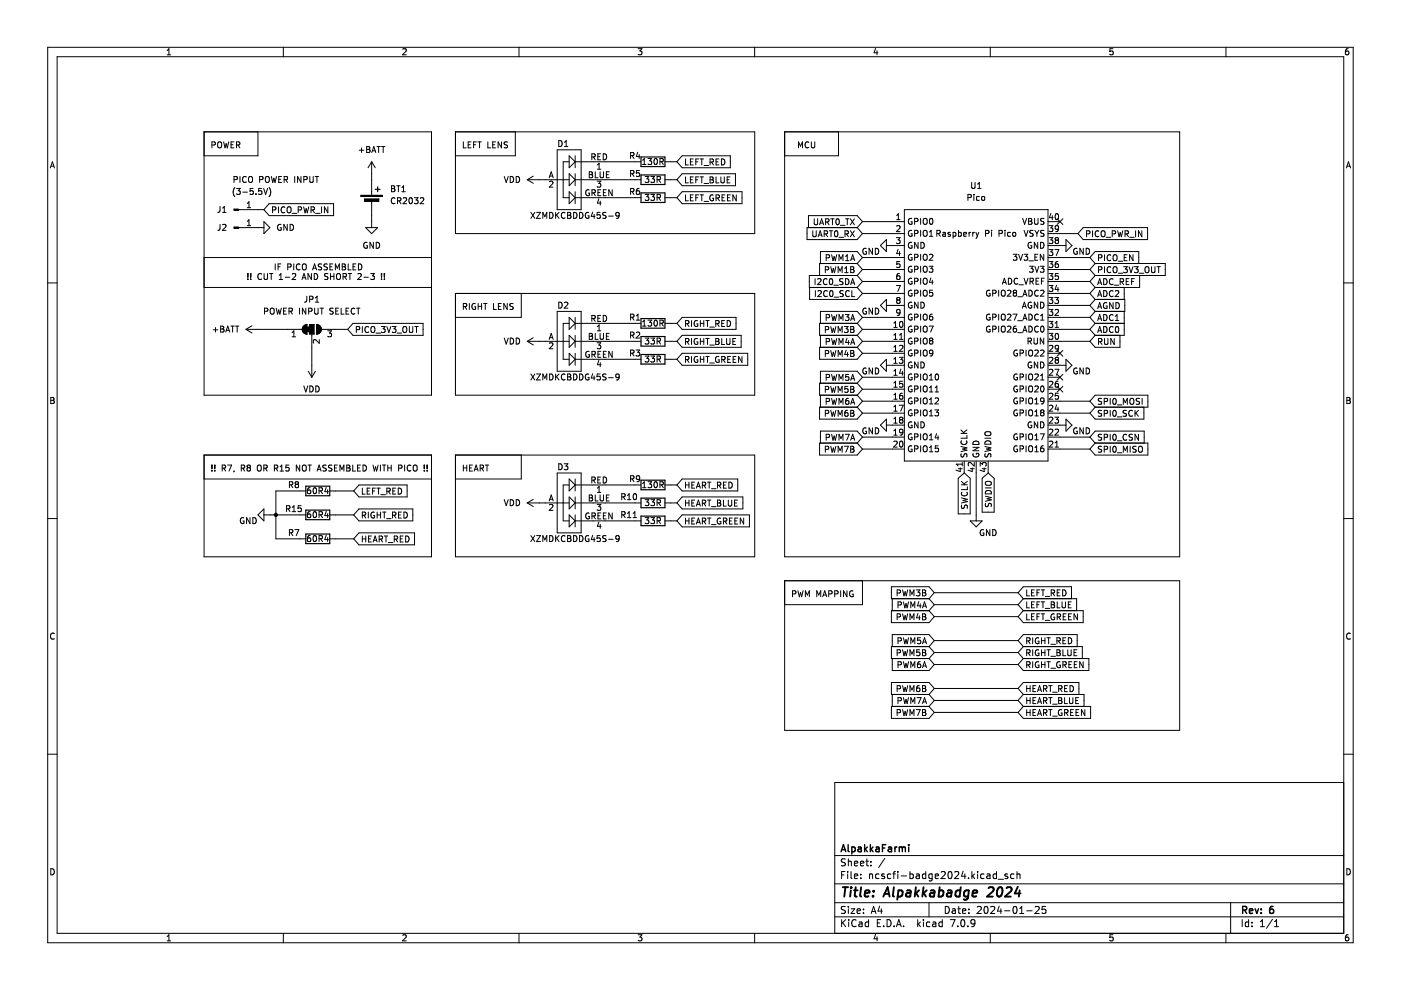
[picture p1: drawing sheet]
<svg xmlns="http://www.w3.org/2000/svg" width="297mm" height="210mm" viewBox="0 0 297 210" stroke-linecap="round" stroke-linejoin="round" font-family="sans-serif">
<g fill="none" stroke="#000" stroke-width=".21">
<path d="M10.1 10h276.8v189.9h-276.8zM12.1 12h272.8v185.9h-272.8zM35.4 11.6h.8M35.4 10.7l.4-.4v1.3M60.1 10v2M85.4 10.4l.5-.1 .2 .4-.8 .9h.8M110 10v2M135.3 10.3h.8l-.4 .5 .3 .1v.6l-.1 .1-.6-.1M160 10v2M185.6 10.3l-.3 .9h.8M185.9 10.8v.8M210 10v2"/>
<path d="M236 10.3h-.7v.6h.6l.1 .6-.2 .1-.5-.1M259.9 10v2M285.9 10.3l-.4 .1-.2 .2-.1 .8 .3 .2 .4-.1v-.6l-.4-.1-.3 .3M10.7 35.6l.4-1.3 .4 1.3M10.8 35.2h.6M43.3 28h48.2v55.8h-48.2zM44.9 30.7h.6l.1-.5-.7-.1v1.2M46.2 30.3l.2-.2a.43 .43 0 0 1 .6 .4v.4a.42 .42 0 0 1-.4 .5 .42 .42 0 0 1-.5-.5zM47.4 30.1l.3 1.2 .3-.9 .2 .9 .3-1.2M49 30.7h.4M49.6 30.1h-.6v1.2h.6M49.6 38.1l.6-.1 .1-.5-.7-.1v1.3"/>
<path d="M49.8 39.8a1.46 1.46 0 0 0 0 1.9M50.1 30.7h.6l.1-.5-.7-.1v1.2M50.2 40h.7l-.4 .4 .4 .2v.5l-.2 .1-.5-.1M50.4 30.7l.5 .6M50.9 37.4v1.3M52.2 37.5a.56 .56 0 0 0-.8 .6 .56 .56 0 0 0 .8 .5M52.8 37.6l.2-.2a.43 .43 0 0 1 .5 .4v.5a.42 .42 0 0 1-.4 .4 .42 .42 0 0 1-.4-.4zM53.7 40h-.6l-.1 .6 .6-.1 .1 .6-.2 .1-.5-.1M54.7 28v5h-11.4M55 38.1l.7-.1v-.5l-.7-.1v1.3M55.5 40h-.6l-.1 .6 .6-.1 .1 .6-.2 .1-.5-.1M55.9 40l.4 1.2 .4-1.2"/>
<path d="M56.3 37.6l.3-.2a.43 .43 0 0 1 .5 .4v.5a.42 .42 0 0 1-.4 .4 .42 .42 0 0 1-.4-.4zM57 39.8a1.46 1.46 0 0 1 0 1.9M57.5 37.4l.3 1.3 .3-.9 .2 .9 .3-1.3M59.1 38h.4M59.7 37.4h-.6v1.3h.6M60.2 38.1l.7-.1v-.5l-.7-.1v1.3M60.5 38.1l.5 .6M62.5 37.4v1.3M63.8 37.4v1.3l-.7-1.3v1.3M64.4 38.1l.6-.1 .1-.5-.7-.1v1.3M65.7 37.4v1l.2 .3 .4-.1 .1-.2v-1M66.8 37.4h.8"/>
<path d="M67.2 37.4v1.3M76.2 31.9h.9M76.7 31.4v.9M77.7 31.1h.5l.2 .2-.2 .4 .2 .1 .1 .3-.3 .2h-.5zM77.7 31.7h.5M78.8 34.3v7.1M78.8 34.3l-.8 1.3M78.8 34.3l.8 1.3M78.8 32.3l.5-1.2 .4 1.2M78.9 32h.7M79.9 31.1h.7M80.3 31.1v1.2"/>
<path d="M80.9 31.1h.7M81.2 31.1v1.2M83 39.4h.4l.3 .2-.3 .4 .3 .1v.3l-.2 .3h-.5zM83 40h.4M84.1 39.4h.7M84.5 39.4v1.3M85.2 39.7l.4-.3v1.3M96.6 28h63.4v21.5h-63.4zM98.2 30.1v1.2h.6M99.3 30.7h.4M99.9 30.1h-.6v1.2h.6M100.4 30.7h.4"/>
<path d="M101 30.1h-.6v1.2M101.3 30.1h.7M101.7 30.1v1.2M103.4 30.1v1.2h.6M104.5 30.7h.4M105.1 30.1h-.6v1.2h.6M106.3 30.1v1.2l-.7-1.2v1.2M106.9 37.4l.4 1.3 .5-1.3M107.6 30.1l-.7 .1v.4l.6 .2 .1 .3-.2 .2h-.5M108.2 37.4a.64 .64 0 0 1 .7 .7 .64 .64 0 0 1-.7 .6zM109.3 28v5h-12.7M109.4 37.4a.64 .64 0 0 1 .8 .7 .64 .64 0 0 1-.8 .6z"/>
<path d="M111.8 38.1h8.9M111.8 38.1l1.3 .8M113.1 37.3l-1.3 .8M116.4 37.7l.5-1.3 .4 1.3M116.5 38.5l.5-.1 .2 .4-.8 .9h.8M116.6 37.3h.6M118.1 31.8h5.1v12.7h-5.1zM118.5 29.8a.64 .64 0 0 1 .7 .6 .64 .64 0 0 1-.7 .7zM119.7 31.1h.7M119.7 30.2l.3-.4v1.3M120.7 34.3h-1.3v7.6h1.3M120.7 33l1.2 1.3-1.2 1.3z"/>
<path d="M120.7 36.8l1.2 1.3-1.2 1.3zM121.9 38.1h14M121.9 34.3h14M121.9 33v2.6M121.9 36.8v2.6M124.9 36.4h.5l.2 .3-.2 .3 .2 .1 .1 .3-.3 .3h-.5zM124.9 37h.5M125.5 33.3l.6-.1v-.5l-.6-.1v1.3M125.8 33.3l.4 .6M126.2 36.4v1.3h.6M126.6 38.4h.8l-.4 .5 .3 .1v.6l-.2 .1-.5-.1M126.7 35.9h.7"/>
<path d="M126.7 35l.3-.4v1.3M126.7 33.2h.5M127.2 36.4v1l.3 .3 .3-.1 .2-.2v-1M127.4 32.6h-.7v1.3h.7M127.9 32.6a.64 .64 0 0 1 .7 .6 .64 .64 0 0 1-.7 .7zM128.6 37h.4M129.2 36.4h-.6v1.3h.6M133.7 33l.6-.1 .1-.4-.7-.2v1.3M133.7 36.8h.6l.1-.5-.7-.2v1.3M134 33l.4 .6M134 36.8l.4 .6M135.2 32.3l-.3 .9h.8"/>
<path d="M135.5 40h-.4l-.1 .3-.1 .7 .2 .2 .5-.1-.1-.6-.4-.1-.2 .3M135.5 32.8v.8M135.6 36.1h-.6l-.1 .7 .6-.1 .1 .6-.2 .1-.5-.1M136.2 34.9h.8M136.2 34l.4-.4v1.3M136.8 37.4h.8l-.5 .5 .4 .1v.6l-.2 .1-.5-.1M137.4 33.6h.8l-.5 .5 .4 .1v.6l-.2 .1-.5-.1M138 37.4h.8l-.4 .5 .3 .1v.6l-.2 .1-.5-.1M138.8 33.7l.2-.1a.68 .68 0 0 1 .4 .6 .68 .68 0 0 1-.4 .7l-.3-.5zM139.3 38.1l.6-.1 .1-.5-.7-.1v1.3M139.6 38.1l.4 .6M139.9 34.3l.6-.1 .1-.5-.7-.1v1.3"/>
<path d="M140.2 34.3l.4 .6M141 38.1h2.5M141 34.3h2.5M144.6 33h10.2v2.6h-10.2l-1.1-1.3zM144.6 36.8h11.3v2.6h-11.3l-1.1-1.3zM145.3 33.7v1.3h.7M145.3 37.5v1.3h.7M146.4 38.1h.4M146.4 34.3h.4M147 33.7h-.6v1.3h.6M147 37.5h-.6v1.3h.6M147.5 38.1h.4"/>
<path d="M147.5 34.3h.4M148.1 33.7h-.6v1.3M148.1 37.5h-.6v1.3M148.4 33.7h.8M148.4 37.5h.8M148.8 33.7v1.3M148.8 37.5v1.3M149.3 35.1h.9M149.3 38.9h.9M150.5 38.1h.5M150.5 37.5h.5l.2 .2-.2 .4 .2 .1 .1 .3-.3 .3h-.5zM150.5 34.4l.6-.1 .1-.5-.7-.1v1.3"/>
<path d="M150.8 34.4l.5 .6M151.8 34.3h.4M151.8 37.5v1.3h.6M152.4 33.7h-.6v1.3h.6M152.8 37.5v1l.3 .3 .3-.1 .2-.2v-1M153 33.7a.64 .64 0 0 1 .7 .6 .64 .64 0 0 1-.7 .7zM154.2 38.1h.4M154.8 37.5h-.6v1.3h.6M166.4 28h83.7v90.1h-83.7zM169.3 31.3v-1.2l.4 .9 .4-.9v1.2M171.5 30.2a.56 .56 0 0 0-.8 .5 .56 .56 0 0 0 .8 .5M172 30.1v1l.3 .2h.3l.1-.2v-1"/>
<path d="M177.8 28v5h-11.4M206 38.7v1l.2 .3 .4-.1 .1-.2v-1M207.3 40h.7M207.3 39l.3-.3v1.3M285.5 35.6l.4-1.3 .4 1.3M285.6 35.2h.6M10.1 60h2M43.3 54.6h48.2M46.6 43.8v1l-.4 .2M46.6 47.6v1.1l-.4 .1M47.2 47.7l.5-.1 .2 .3-.8 .9h.8M47.2 45h.7"/>
<path d="M47.2 44.1l.4-.3v1.2M49.6 44.3h.9v.3h-.9zM49.6 48.1h.9v.3h-.9zM50.5 44.5h5.5M50.5 48.3h5.5M51.5 40.7h1M52.4 47.8h.7M52.4 44h.7M52.4 43.1l.4-.3v1.2M52.4 46.9l.4-.3v1.2M52.6 59.1v.2M52.6 58v.8"/>
<path d="M53.2 59.1v.2M53.2 58v.8M54.3 41.1v.1M55.5 58.1a.56 .56 0 0 0-.8 .5 .56 .56 0 0 0 .8 .5M56 47l1.2 1.3-1.2 1.2zM56 58v1l.2 .3 .4-.1 .1-.2v-1M57.1 43.2h13.6v2.5h-13.6l-1.1-1.2zM57.1 58h.8M57.5 58v1.3M57.8 44.5h.6l.1-.5-.7-.1v1.2M58.4 56v1.2M59 56.6h.4"/>
<path d="M59.1 43.9v1.2M59.2 59.3h.7M59.2 58.4l.4-.4v1.3M59.6 56h-.6v1.2M59.6 47.6a.58 .58 0 0 0-.8 .6 .58 .58 0 0 0 .8 .5v-.4h-.2M60.4 44a.56 .56 0 0 0-.8 .5 .56 .56 0 0 0 .8 .5M60.5 58.8h.9M60.9 47.6v1.2l-.7-1.2v1.2M60.9 44l.3-.1a.43 .43 0 0 1 .5 .4v.4a.42 .42 0 0 1-.4 .4 .42 .42 0 0 1-.4-.4zM61 56.6h.6l.1-.5-.7-.1v1.2M61.5 47.6a.64 .64 0 0 1 .7 .6 .64 .64 0 0 1-.7 .6zM62 45.2h.9"/>
<path d="M62 58.1l.5-.1 .2 .4-.8 .9h.8M62.3 56v1.2M63.2 44.5h.6l.1-.5-.7-.1v1.2M63.6 56.1a.56 .56 0 0 0-.8 .5 .56 .56 0 0 0 .8 .5M64 59.3l.5-1.3 .4 1.3M64.2 56.1l.2-.1a.43 .43 0 0 1 .5 .4v.4a.42 .42 0 0 1-.4 .4 .42 .42 0 0 1-.4-.4zM64.2 58.9h.6M64.4 43.9l.3 1.2 .2-.9 .3 .9 .3-1.2M65.9 44.5h.6l.1-.5-.7-.1v1.2M66 58v1.3l-.7-1.3v1.3M66.2 44.5l.5 .6M66.3 57.2l.4-1.2 .4 1.2"/>
<path d="M66.4 56.9h.6M66.6 58a.64 .64 0 0 1 .8 .6 .64 .64 0 0 1-.8 .7zM66.9 45.2h1M68.2 43.9v1.2M68.2 56l-.7 .1v.3l.6 .3 .1 .3-.2 .2h-.5M69.4 56l-.7 .1v.3l.6 .3 .1 .3-.2 .2h-.5M69.5 43.9v1.2l-.7-1.2v1.2M69.5 58.1h-.6v.4l.5 .2 .1 .3-.2 .3-.5-.1M70 56.6h.4M70.1 58v1.3M70.1 58.6h.7M70.6 56h-.6v1.2h.6"/>
<path d="M70.8 58v1.3M71.1 57.2v-1.2l.4 .9 .4-.9v1.2M71.4 58.2l.2-.2a.43 .43 0 0 1 .6 .4v.4a.42 .42 0 0 1-.4 .5 .42 .42 0 0 1-.5-.5zM72.6 56.6h.4M72.6 56h.4l.2 .2-.2 .4 .2 .1 .1 .3-.3 .2h-.4zM72.7 58.7l.6-.1 .1-.5-.7-.1v1.3M73 58.7l.5 .6M73.8 56v1.2h.6M73.8 58h.7M74.2 58v1.3M74.8 56.6h.5M75.5 56h-.7v1.2h.7"/>
<path d="M75.9 58.1l.5-.1 .2 .4-.8 .9h.8M76 56a.64 .64 0 0 1 .7 .6 .64 .64 0 0 1-.7 .6zM76.5 41.4h4.6v.3h-4.6zM77.1 58.8h1M77.3 42.2h3v.5h-3zM77.5 48.3h2.6l-1.3 1.2zM77.8 51.4a.58 .58 0 0 0-.7 .6 .58 .58 0 0 0 .8 .5v-.4h-.3M78.6 58h.8l-.4 .5 .3 .1v.5l-.2 .2-.5-.2M78.8 42.4v5.9M79.2 51.4v1.2l-.8-1.2v1.2M79.8 51.4a.64 .64 0 0 1 .7 .6 .64 .64 0 0 1-.7 .6zM80.9 59.1v.2"/>
<path d="M80.9 58v.8M81.5 59.1v.2M81.5 58v.8M83.7 42a.56 .56 0 0 0-.7 .6 .56 .56 0 0 0 .7 .5M84.3 42.6l.6-.1 .1-.5-.7-.1v1.3M84.6 42.6l.4 .6M85.2 40.7h.7M85.5 42l.5-.1 .2 .4-.8 .9h.8M86.8 42l.2-.1a.68 .68 0 0 1 .4 .7 .68 .68 0 0 1-.4 .6l-.3-.5zM87.9 41.9h.7l-.4 .5 .4 .1v.6l-.2 .1-.5-.1M89.1 42l.5-.1 .2 .4-.7 .9h.7M112.5 45l.9 1.3"/>
<path d="M113.4 45l-.9 1.3M113.8 45h.8l-.8 1.3h.8M115.1 46.3v-1.3l.4 .9 .4-.9v1.3M116.5 45a.64 .64 0 0 1 .8 .7 .64 .64 0 0 1-.8 .6zM117.8 45v1.3M118 45.6l.5 .7M118.5 45l-.7 .8M119.8 45.2a.56 .56 0 0 0-.8 .5 .56 .56 0 0 0 .8 .5M120.3 45h.5l.2 .3-.2 .3 .2 .2 .1 .3-.3 .2h-.5zM120.3 45.6h.5M120.7 40.6l1.2 1.3-1.2 1.3zM121.6 45a.64 .64 0 0 1 .7 .7 .64 .64 0 0 1-.7 .6z"/>
<path d="M121.9 41.9h14M121.9 40.6v2.6M122.9 45a.64 .64 0 0 1 .7 .7 .64 .64 0 0 1-.7 .6zM124.8 45.1a.58 .58 0 0 0-.7 .6 .58 .58 0 0 0 .8 .5v-.4h-.3M124.9 40.3a.58 .58 0 0 0-.7 .6 .58 .58 0 0 0 .8 .5v-.4h-.3M125.5 40.9l.6-.1 .1-.5-.7-.1v1.3M125.7 45l-.3 .9h.7M125.8 40.9l.4 .6M126 45.5v.8M126.8 40.8h.4M127 42.2l-.3 .9h.7M127.2 45h-.6v.6h.6v.6l-.1 .1-.5-.1"/>
<path d="M127.3 42.6v.9M127.4 40.2h-.6v1.3h.6M127.9 40.8h.5M128.5 45.1l-.7 .1v.3l.6 .3 .1 .3-.2 .2-.5-.1M128.5 40.2h-.6v1.3h.6M129 45.8h1M129.8 40.2v1.3l-.7-1.3v1.3M131.3 45.6l-.3 .2h-.3l-.1-.6 .4-.2 .3 .3-.1 .7-.2 .2-.3 .1M133.7 40.6h.6l.1-.5-.7-.1v1.2M134 40.6l.4 .6M136.8 41.2h.8l-.5 .5 .4 .1v.6l-.2 .1-.5-.1M138 41.2h.8l-.4 .5 .3 .1v.6l-.2 .1-.5-.1"/>
<path d="M139.3 41.9l.6-.1 .1-.5-.7-.1v1.3M139.6 41.9l.4 .6M141 41.9h2.5M144.6 40.6h12.7v2.6h-12.7l-1.1-1.3zM145.3 41.3v1.3h.7M146.4 41.9h.4M147 41.3h-.6v1.3h.6M147.5 41.9h.4M148.1 41.3h-.6v1.3M148.4 41.3h.8M148.8 41.3v1.3M149.3 42.7h.9"/>
<path d="M151.2 41.4a.58 .58 0 0 0-.7 .6 .58 .58 0 0 0 .8 .5v-.5h-.3M151.8 42l.6-.1 .1-.5-.7-.1v1.3M152.1 42l.4 .6M153.1 41.9h.4M153.7 41.3h-.6v1.3h.6M154.2 41.9h.5M154.8 41.3h-.6v1.3h.6M156.1 41.3v1.3l-.7-1.3v1.3M172.3 48.9v1.1l.3 .2 .3-.1 .2-.1v-1.1M172.6 46.4v1l.3 .3 .3-.1 .2-.2v-1M172.8 59.1v1.2M173.4 59.2l.4-.1 .3 .3-.8 .9h.8"/>
<path d="M173.5 50.2l.4-1.3 .4 1.3M173.6 49.8h.6M173.8 47.7l.4-1.3 .4 1.3M173.9 47.3h.6M174.7 49.6l.6-.1 .1-.5-.7-.1v1.3M175 57.2l.6-.1v-.4l-.6-.2v1.3M175 47.1l.6-.1 .1-.5-.7-.1v1.3M175 49.6l.5 .6M175.2 54.7l.6-.1v-.5l-.6-.1v1.3M175.3 59.2a.56 .56 0 0 0-.7 .5 .56 .56 0 0 0 .7 .5M175.3 47.1l.5 .6M175.8 48.9h.8"/>
<path d="M176 59.2l.1-.1a.68 .68 0 0 1 .5 .6 .68 .68 0 0 1-.5 .6l-.3-.4zM176.1 46.4h.8M176.1 56.5l.3 1.3 .3-.9 .2 .9 .3-1.3M176.2 48.9v1.3M176.3 54l.3 1.3 .3-.9 .2 .9 .3-1.3M176.5 46.4v1.3M177 49l.2-.1a.68 .68 0 0 1 .5 .7 .68 .68 0 0 1-.5 .6l-.3-.5zM177.3 46.5l.2-.1a.68 .68 0 0 1 .5 .6 .68 .68 0 0 1-.5 .7l-.3-.5zM177.7 57.8v-1.3l.4 .9 .5-.9v1.3M177.9 55.3v-1.3l.4 .9 .4-.9v1.3M177.9 50.3h1M178.2 47.8h1"/>
<path d="M178.7 59.1l-.6 .1v.4l.5 .2 .1 .3-.2 .2h-.5M179.1 57.8h.7M179.1 56.9l.4-.4v1.3M179.2 49.6l.6-.1v-.5l-.6-.1v1.3M179.3 59.1a.64 .64 0 0 1 .7 .6 .64 .64 0 0 1-.7 .6zM179.3 55.3h.7M179.3 46.4h.7M179.3 54.4l.3-.4v1.3M179.5 49.6l.4 .6M179.6 46.4v1.3M180.3 46.4l.8 1.3M180.3 48.9l.8 1.3"/>
<path d="M180.4 57.1h.4M180.4 56.5h.4l.2 .3-.2 .3 .2 .2 .1 .3-.3 .2h-.4zM180.4 55.3l.4-1.3 .4 1.3M180.5 60h.6M180.5 54.9h.6M181.1 46.4l-.8 1.3M181.1 48.9l-.8 1.3M181.7 58.4h-10.1v2.5h10.1M181.7 55.9h-7.9v2.5M181.7 48.3h-10.6v2.5h10.6l1.2-1.3M181.7 48.3l1.2 1.2M181.7 55.9l1.2 1.2"/>
<path d="M181.7 58.4l1.2 1.3M182.9 54.6h8.8M182.9 59.7h8.8M182.9 57.1h8.8M182.9 49.5h8.8M182.9 47h8.8M182.9 54.6l-1.2-1.3h-7.8v2.6M182.9 47l-1.2-1.3h-10.3v2.6M182.9 47l-1.2 1.3M182.9 57.1l-1.2 1.3M182.9 54.6l-1.2 1.3M182.9 59.7l-1.2 1.2"/>
<path d="M183.7 52.7a.58 .58 0 0 0-.8 .6 .58 .58 0 0 0 .8 .5v-.4h-.2M185 52.6v1.3l-.7-1.3v1.3M185.6 52.6a.64 .64 0 0 1 .7 .7 .64 .64 0 0 1-.7 .6zM187.9 50.8v2.5l-1.2-1.2zM187.9 52.1h3.8M190 50.4h.8l-.4 .5 .4 .1v.5l-.2 .1-.6-.1M190.1 48l.5-.2 .2 .4-.8 .9h.8M190.1 46.6h.7M190.1 45.7l.4-.4v1.3M190.4 52.9l-.3 .9h.8M190.7 58l-.3 .1-.2 .2-.1 .7 .3 .3 .4-.2-.1-.6h-.3l-.3 .2M190.7 53.3v.9"/>
<path d="M190.8 55.5h-.6l-.1 .6 .6-.1 .1 .6-.2 .1-.5-.1M191.7 44.5h30.5v53.3h-30.5zM193.3 46.4a.58 .58 0 0 0-.7 .5 .58 .58 0 0 0 .8 .5v-.4h-.3M193.3 54a.58 .58 0 0 0-.7 .6 .58 .58 0 0 0 .8 .5v-.5h-.3M193.3 51.4a.58 .58 0 0 0-.7 .6 .58 .58 0 0 0 .8 .5v-.4h-.3M193.3 56.5a.58 .58 0 0 0-.7 .6 .58 .58 0 0 0 .8 .5v-.4h-.3M193.3 59.1a.58 .58 0 0 0-.7 .5 .58 .58 0 0 0 .8 .5v-.4h-.3M193.3 48.9a.58 .58 0 0 0-.7 .6 .58 .58 0 0 0 .8 .5v-.4h-.3M193.9 54.6l.6-.1 .1-.5-.7-.1v1.3M193.9 57.1h.6l.1-.5-.7-.1v1.2M193.9 49.5l.6-.1 .1-.4-.7-.2v1.3M193.9 47l.6-.1 .1-.5-.7-.1v1.3"/>
<path d="M193.9 59.7l.6-.1 .1-.5-.7-.1v1.3M194.6 51.4v1.2l-.7-1.2v1.2M195.2 46.3v1.3M195.2 48.8v1.3M195.2 53.9v1.3M195.2 56.5v1.2M195.2 59v1.3M195.2 51.4a.64 .64 0 0 1 .8 .6 .64 .64 0 0 1-.8 .6zM195.8 46.5l.2-.2a.43 .43 0 0 1 .6 .4v.4a.42 .42 0 0 1-.4 .5 .42 .42 0 0 1-.5-.5zM195.8 59.2l.2-.2a.43 .43 0 0 1 .6 .4v.4a.42 .42 0 0 1-.4 .5 .42 .42 0 0 1-.5-.5zM195.8 56.6l.2-.1a.43 .43 0 0 1 .6 .4v.4a.42 .42 0 0 1-.4 .4 .42 .42 0 0 1-.5-.4zM195.8 49l.2-.2a.43 .43 0 0 1 .6 .5v.4a.42 .42 0 0 1-.4 .4 .42 .42 0 0 1-.5-.4z"/>
<path d="M195.8 54.1l.2-.2a.43 .43 0 0 1 .6 .4v.5a.42 .42 0 0 1-.4 .4 .42 .42 0 0 1-.5-.4zM197 56.5h.8l-.4 .4 .3 .2v.5l-.2 .1-.5-.1M197.1 50.1h.7M197.1 54l.4-.1 .3 .4-.8 .9h.8M197.1 49.2l.3-.4v1.3M197.2 46.4l.2-.1a.68 .68 0 0 1 .4 .6 .68 .68 0 0 1-.4 .7l-.3-.5zM197.4 58.9l-.3 .9h.7M197.7 59.4v.9M198.6 49.5l.6-.1 .1-.4-.7-.2v1.3M198.9 49.5l.5 .6M199.9 49.3h.5v.8M200.4 49.6l-.6 .2 .2 .3 .4-.1"/>
<path d="M201.5 49.3h-.3l-.2 .1v.2l.5 .1v.3h-.5M202.1 49.3h.3l.3 .2-.1 .5h-.5M202.1 49.3v1.2M203.2 49.3h.4l.2 .2-.1 .5h-.5M203.2 48.8v1.3M204.3 49.7l.6-.1v-.3h-.4l-.2 .1 .1 .6h.5M205.2 41.9l.6-.1 .1-.5-.7-.1v1.3M205.5 49.3v.8M205.8 49.3l-.3 .2M206.2 49.3v.8M206.5 41.2v.1M206.5 41.6v.9"/>
<path d="M206.6 49.3l-.4 .2M206.9 49.3l.3 .8M207.2 50.1l-.3 .4M207.5 49.3l-.3 .8M207.6 41.7l-.3-.1-.3 .3 .2 .5h.4M208.2 41.8l.2-.2 .3 .2v.6h-.5zM209 49.5l.6-.1v-.4l-.6-.2v1.3M210.2 48.8v.2M210.2 49.3v.8M211.8 49.5l.6-.1 .1-.4-.7-.2v1.3M212.6 59.9h.7M213.1 48.8v.2"/>
<path d="M213.1 49.3v.8M213.8 59a.64 .64 0 0 1 .7 .6 .64 .64 0 0 1-.7 .7zM214.2 49.3h-.3l-.3 .2 .1 .5h.5M214.8 49.4l.1-.1 .4 .1-.1 .6h-.4zM214.8 53.9h.8l-.4 .5 .3 .1v.6l-.1 .1-.6-.1M215.8 59.1a.56 .56 0 0 0-.8 .5 .56 .56 0 0 0 .8 .5M216 53.9l.4 1.3 .4-1.3M216.8 46.3l.4 1.3 .5-1.3M217.1 59l.4 1.3 .5-1.3M217.1 48.8l.4 1.3 .5-1.3M217.1 53.9h.8l-.4 .5 .3 .1v.6l-.1 .1-.6-.1M218.1 46.3h.4l.2 .2-.2 .4 .2 .1 .1 .3-.2 .3h-.5z"/>
<path d="M218.1 46.9h.4M218.1 55.3h1M218.3 56.5h.8l-.5 .4 .4 .2v.5l-.2 .1-.5-.1M218.4 59.7l.6-.1 .1-.5-.7-.1v1.3M218.7 51.4a.58 .58 0 0 0-.7 .6 .58 .58 0 0 0 .7 .5v-.4h-.2M218.7 59.7l.4 .6M219.1 48.9l-.7 .1v.3l.5 .3 .2 .3-.3 .2-.5-.1M219.4 46.3v1l.2 .3 .4-.1 .1-.2v-1M219.4 56.5l.4 1.2 .5-1.2M219.4 54.5h.4M219.4 48.8l.4 .7M219.7 59.6h.4"/>
<path d="M219.8 49.5v.6M220 51.4v1.2l-.7-1.2v1.2M220 53.9h-.6v1.3h.6M220.3 59h-.6v1.3h.6M220.3 48.8l-.5 .7M220.6 56.5h.7l-.4 .4 .4 .2v.5l-.2 .1-.5-.1M220.6 51.4a.64 .64 0 0 1 .8 .6 .64 .64 0 0 1-.8 .6zM220.8 59.6h.4M221.3 53.9v1.3l-.7-1.3v1.3M221.3 46.4h-.6v.4l.5 .2 .1 .3-.2 .3-.5-.1M221.3 48.9l-.6 .1v.3l.5 .3 .1 .3-.2 .2-.5-.1M221.4 59h-.6v1.3"/>
<path d="M222.2 54.6h8.9M222.2 59.7h8.9M222.2 57.1h8.9M222.2 49.5h6.3M222.2 47h2.5M222.2 52.1h3.8M222.4 52.9h.8l-.4 .5 .4 .1v.6l-.2 .1-.6-.1M222.4 58h.8l-.4 .5 .4 .1v.5l-.2 .2-.6-.2M222.4 50.4h.8l-.4 .5 .4 .1v.5l-.2 .1-.6-.1M222.4 47.8h.8l-.4 .5 .4 .1v.6l-.2 .1-.6-.1M222.4 55.5h.8l-.4 .4 .4 .2v.5l-.2 .1-.6-.1M222.8 45.2l-.3 .9h.8"/>
<path d="M223.1 45.7v.9M223.6 52.9h.9l-.6 1.3M223.8 45.4l.2-.1a.68 .68 0 0 1 .5 .6 .68 .68 0 0 1-.5 .7l-.3-.5zM223.9 50.9l-.2-.2 .2-.3h.3l.2 .2-.2 .3M223.9 50.9l-.2 .3 .1 .3 .1 .1h.4l.1-.2v-.2l-.2-.3M223.9 50.9h.3M224.1 46.4l1.2 1.2M224.3 55.5h-.4l-.1 .3-.1 .7 .2 .2 .5-.1-.1-.6-.4-.1-.2 .3M224.4 58h-.6l-.1 .6 .6-.1 .1 .6-.2 .2-.5-.2M224.4 48.4l-.2 .2h-.4v-.6l.4-.2 .2 .3v.7l-.2 .3h-.4M225.3 46.4l-1.2 1.2M226 50.8l1.3 1.3-1.3 1.2z"/>
<path d="M228.4 52.7a.58 .58 0 0 0-.8 .6 .58 .58 0 0 0 .8 .5v-.4h-.2M229.7 48.3h13.6v2.5h-13.6l-1.2-1.3zM229.7 52.6v1.3l-.7-1.3v1.3M230.3 52.6a.64 .64 0 0 1 .7 .7 .64 .64 0 0 1-.7 .6zM230.4 49.6l.6-.1v-.5l-.6-.1v1.3M231.1 57.1l1.1 1.3M231.1 59.7l1.1 1.2M231.1 54.6l1.1 1.3M231.1 54.6l1.1-1.3h9.2v2.6M231.6 48.9v1.3M232.2 55.9h14.9v2.5h-14.9M232.2 55.9l-1.1 1.2"/>
<path d="M232.2 58.4l-1.1 1.3M232.8 60h.7M232.9 57.2l.6-.1 .1-.4-.7-.2v1.3M232.9 54.7l.6-.1 .1-.5-.7-.1v1.3M233 49a.56 .56 0 0 0-.8 .6 .56 .56 0 0 0 .8 .5M233.5 49.1l.3-.2a.43 .43 0 0 1 .5 .5v.4a.42 .42 0 0 1-.4 .4 .42 .42 0 0 1-.4-.4zM234 59.1a.64 .64 0 0 1 .7 .6 .64 .64 0 0 1-.7 .6zM234.2 54v1.3M234.2 56.5v1.3M234.5 50.3h1M235.5 56.7a.56 .56 0 0 0-.8 .5 .56 .56 0 0 0 .8 .5M235.5 54.1a.56 .56 0 0 0-.8 .5 .56 .56 0 0 0 .8 .6"/>
<path d="M235.8 49.6l.6-.1 .1-.5-.7-.1v1.3M236 59.2a.56 .56 0 0 0-.8 .5 .56 .56 0 0 0 .8 .5M236.1 56.7l.2-.2a.43 .43 0 0 1 .5 .5v.4a.42 .42 0 0 1-.4 .4 .42 .42 0 0 1-.4-.4zM236.2 54.1l.1-.1a.43 .43 0 0 1 .5 .4v.5a.42 .42 0 0 1-.4 .4 .42 .42 0 0 1-.4-.4zM237 48.9l.3 1.3 .2-.9 .2 .9 .3-1.3M237.1 57.9h.9M237.1 55.4h.9M237.5 59.7h.6l.1-.5-.7-.1v1.2M237.8 59.7l.4 .6M238.2 56.5h.8l-.4 .5 .4 .1v.6l-.2 .1-.6-.1M238.3 54.6h.5M238.5 49.6l.6-.1 .1-.5-.7-.1v1.3"/>
<path d="M238.8 59.7h.4M238.8 49.6l.5 .6M239 54h-.7v1.3h.7M239.4 56.5l.4 1.3 .4-1.3M239.4 59.1h-.6v1.2h.6M239.5 50.3h1M239.9 59.7h.4M240.2 54v1.3l-.7-1.3v1.3M240.5 59.1h-.6v1.2M240.5 56.5h.8l-.4 .5 .3 .1v.6l-.1 .1-.6-.1M240.8 48.9v1.3M241.6 57.9h.9"/>
<path d="M241.6 58.4v2.5h-9.4M242.1 48.9v1.3l-.7-1.3v1.3M242.8 56.7l.3-.2a.43 .43 0 0 1 .5 .5v.4a.42 .42 0 0 1-.4 .4 .42 .42 0 0 1-.4-.4zM244.2 56.5v1.1l.2 .2h.4l.1-.2v-1.1M245.3 56.5h.7M245.7 56.5v1.3M284.9 60h2M43.3 60.9h48.2M45.2 69.9h1M45.7 69.4v1M46.8 69.1h.4l.2 .3-.2 .3 .2 .2 .1 .3-.2 .2h-.5zM46.8 69.7h.4"/>
<path d="M47.9 70.4l.4-1.3 .4 1.3M48 70h.6M49 69.1h.7M49.3 69.1v1.3M49.9 69.1h.7M50.3 69.1v1.3M52.1 69.8h12M52.1 69.8l1.3 .8M53.4 69.1l-1.3 .7M56.1 66l.6-.1v-.4l-.6-.2v1.3M57.3 65.5l.3-.2a.43 .43 0 0 1 .5 .5v.4a.42 .42 0 0 1-.4 .4 .42 .42 0 0 1-.4-.4zM58.6 65.3l.3 1.3 .2-.9 .2 .9 .3-1.3"/>
<path d="M60.1 65.9h.4M60.7 65.3h-.6v1.3h.6M61.3 66l.6-.1v-.4l-.6-.2v1.3M61.6 66l.4 .6M61.9 70.5l.4-.4v1.3M61.9 71.4h.8M63.5 65.3v1.3M64.4 69.1l.7-.3v2a1.02 1.02 0 0 1-.9-.6 1.02 1.02 0 0 1 .2-1.1zM64.8 65.3v1.3l-.7-1.3v1.3M65.1 62.8l-.1 1.1-.4 .2M65.1 69.3h.5M65.1 70.3h.5"/>
<path d="M65.3 78.7l.8 1.3M65.4 66l.6-.1 .1-.4-.7-.2v1.3M65.6 68.8h1v2h-1zM65.7 63.5l.6-.1v-.5l-.6-.1v1.3M66.1 70.8v9.2M66.7 65.3v1.1l.3 .2 .3-.1 .1-.1v-1.1M66.9 64.1h.7M66.9 63.2l.3-.4v1.3M66.9 78.7l-.8 1.3M67.1 68.8a1.02 1.02 0 0 1 1 1 1.02 1.02 0 0 1-1 1zM67.7 72v.8l-.9-.8-.4 .2 .1 .5M67.9 65.3h.7"/>
<path d="M68.1 69.8h5.6M68.2 65.3v1.3M69.5 70.1h.8l-.4 .5 .3 .1v.6l-.2 .1-.5-.1M70.6 65.4l-.6 .1v.3l.5 .3 .1 .3-.2 .2-.5-.1M71.2 65.9h.4M71.8 65.3h-.6v1.3h.6M72.3 65.3v1.3h.6M73.4 65.9h.4M74 65.3h-.6v1.3h.6M74.8 68.6h14.9v2.5h-14.9l-1.1-1.3zM75.2 65.5a.56 .56 0 0 0-.8 .5 .56 .56 0 0 0 .8 .5M75.6 69.9l.6-.1v-.4l-.6-.2v1.3"/>
<path d="M75.6 65.3h.7M76 65.3v1.3M76.8 69.2v1.3M78.2 69.4a.56 .56 0 0 0-.8 .5 .56 .56 0 0 0 .8 .5M78.7 69.4l.2-.2a.43 .43 0 0 1 .6 .5v.4a.42 .42 0 0 1-.4 .4 .42 .42 0 0 1-.5-.4zM79.7 70.6h1M80.9 69.2h.8l-.5 .5 .4 .1v.6l-.2 .1-.5-.1M82 69.2l.4 1.3 .5-1.3M83.2 69.2h.8l-.5 .5 .4 .1v.6l-.2 .1-.5-.1M84.2 70.6h1M85.5 69.4l.2-.2a.43 .43 0 0 1 .5 .5v.4a.42 .42 0 0 1-.4 .4 .42 .42 0 0 1-.4-.4zM86.8 69.2v1.1l.2 .2 .4-.1 .1-.1v-1.1"/>
<path d="M87.9 69.2h.8M88.3 69.2v1.3M96.6 62.2h63.4v21.6h-63.4zM98.2 65l.6-.1 .1-.4-.7-.2v1.3M98.5 65l.5 .6M99.5 64.3v1.3M100.8 64.4a.58 .58 0 0 0-.8 .6 .58 .58 0 0 0 .8 .5v-.4h-.2M101.4 64.3v1.3M101.4 64.9h.7M102.1 64.3v1.3M102.5 64.3h.8M102.9 64.3v1.3"/>
<path d="M104.6 64.3v1.3h.6M105.7 64.9h.4M106.3 64.3h-.6v1.3h.6M106.9 71.7l.4 1.2 .5-1.2M107.5 64.3v1.3l-.7-1.3v1.3M108.2 71.7a.64 .64 0 0 1 .7 .6 .64 .64 0 0 1-.7 .6zM108.8 64.4l-.7 .1v.3l.6 .3 .1 .3-.2 .2h-.5M109.4 71.7a.64 .64 0 0 1 .8 .6 .64 .64 0 0 1-.8 .6zM110.5 62.2v5.1h-13.9M111.8 72.4h8.9M111.8 72.4l1.3 .7M112.5 79.3l.9 1.3"/>
<path d="M113.1 71.6l-1.3 .8M113.4 79.3l-.9 1.3M113.8 79.3h.8l-.8 1.3h.8M116.4 72l.5-1.3 .4 1.3M116.5 72.8l.5-.1 .2 .3-.8 .9h.8M116.5 79.3a.64 .64 0 0 1 .8 .6 .64 .64 0 0 1-.8 .7zM116.6 71.6h.6M117.8 79.3v1.3M118 79.8l.5 .8M118.1 66h5.1v12.7h-5.1zM118.5 64.1a.64 .64 0 0 1 .7 .6 .64 .64 0 0 1-.7 .6zM118.5 79.3l-.7 .7"/>
<path d="M119.7 64.2l.5-.1 .2 .3-.8 .9h.8M119.8 79.4a.56 .56 0 0 0-.8 .5 .56 .56 0 0 0 .8 .5M120.3 79.3h.5l.2 .2-.2 .4 .2 .1 .1 .3-.3 .3h-.5zM120.3 79.9h.5M120.7 68.6h-1.3v7.6h1.3M120.7 67.3l1.2 1.3-1.2 1.2zM120.7 71.1l1.2 1.3-1.2 1.2zM120.7 74.9l1.2 1.3-1.2 1.2zM121.6 79.3a.64 .64 0 0 1 .7 .6 .64 .64 0 0 1-.7 .7zM121.9 68.6h14M121.9 76.2h14M121.9 72.4h14"/>
<path d="M121.9 67.3v2.5M121.9 71.1v2.5M121.9 74.9v2.5M122.9 79.3a.64 .64 0 0 1 .7 .6 .64 .64 0 0 1-.7 .7zM124.8 79.4a.58 .58 0 0 0-.7 .5 .58 .58 0 0 0 .8 .5v-.4h-.3M124.9 74.6a.58 .58 0 0 0-.7 .5 .58 .58 0 0 0 .8 .5v-.4h-.3M124.9 70.7h.5l.2 .2-.2 .4 .2 .1 .1 .3-.3 .3h-.5zM124.9 71.3h.5M125.5 67.5h.6v-.5l-.6-.1v1.2M125.5 75.2l.6-.1 .1-.5-.7-.1v1.3M125.7 79.2l-.3 .9h.7M125.8 67.5l.4 .6"/>
<path d="M125.8 75.2l.4 .6M126 79.7v.9M126.2 70.7v1.3h.6M126.6 72.7h.8l-.4 .5 .3 .1v.5l-.2 .1-.5-.1M126.7 70.1h.7M126.7 69.2l.3-.3v1.2M126.7 67.5h.5M126.8 75.1h.4M127 76.4l-.3 .9h.7M127.2 79.3h-.6v.6l.6-.1v.6l-.1 .2-.5-.2M127.2 70.7v1l.3 .3 .3-.1 .2-.2v-1M127.3 76.9v.9"/>
<path d="M127.4 66.9h-.7v1.2h.7M127.4 74.5h-.6v1.3h.6M127.9 66.9a.64 .64 0 0 1 .7 .6 .64 .64 0 0 1-.7 .6zM127.9 75.1h.5M128.5 79.4h-.7v.4l.6 .2 .1 .3-.2 .3-.5-.1M128.5 74.5h-.6v1.3h.6M128.6 71.3h.4M129.2 70.7h-.6v1.3h.6M129.8 74.5v1.3l-.7-1.3v1.3M131.3 79.8l-.3 .3-.3-.1-.1-.6 .4-.1 .3 .2-.1 .8-.2 .2-.3 .1M133.7 67.3l.6-.1 .1-.5-.7-.1v1.3M133.7 74.9l.6-.1 .1-.5-.7-.1v1.3"/>
<path d="M133.7 71.1l.6-.1 .1-.5-.7-.1v1.3M134 71.1l.4 .6M134 74.9l.4 .6M134 67.3l.4 .6M134.8 74.2h.8l-.4 .5 .4 .1v.6l-.2 .1-.6-.1M134.9 70.5l.5-.1 .2 .4-.8 .9h.8M134.9 67.9h.7M134.9 67l.4-.4v1.3M136.2 68.2l.4-.3v1.2M136.2 69.1h.8M136.8 75.5h.8l-.5 .5 .4 .1v.5l-.2 .2-.5-.2M136.8 71.7h.8l-.5 .5 .4 .1v.5l-.2 .1-.5-.1"/>
<path d="M137.4 67.9h.8l-.5 .5 .4 .1v.5l-.2 .1-.5-.1M138 75.5h.8l-.4 .5 .3 .1v.5l-.2 .2-.5-.2M138 71.7h.8l-.4 .5 .3 .1v.5l-.2 .1-.5-.1M138.8 68l.2-.1a.68 .68 0 0 1 .4 .6 .68 .68 0 0 1-.4 .6l-.3-.4zM139.3 72.3h.6l.1-.5-.7-.1v1.2M139.3 76.2l.6-.1 .1-.5-.7-.1v1.3M139.6 72.3l.4 .6M139.6 76.2l.4 .6M139.9 68.5h.6l.1-.5-.7-.1v1.2M140.2 68.5l.4 .6M141 68.6h2.5M141 76.2h2.5"/>
<path d="M141 72.4h2.5M144.6 67.3h11.5v2.5h-11.5l-1.1-1.2zM144.6 74.9h13.9v2.5h-13.9l-1.1-1.2zM144.6 71.1h12.5v2.5h-12.5l-1.1-1.2zM145.3 68.6h.7v-.5l-.7-.1v1.2M145.3 76.2h.7v-.5l-.7-.1v1.2M145.3 72.4h.7v-.5l-.7-.1v1.2M145.7 76.2l.4 .6M145.7 72.4l.4 .6M145.7 68.6l.4 .6M146.6 68v1.2M146.6 71.8v1.2"/>
<path d="M146.6 75.6v1.2M147.9 71.8a.58 .58 0 0 0-.7 .6 .58 .58 0 0 0 .7 .5v-.4h-.2M147.9 75.6a.58 .58 0 0 0-.7 .6 .58 .58 0 0 0 .7 .5v-.4h-.2M147.9 68a.58 .58 0 0 0-.7 .6 .58 .58 0 0 0 .7 .5v-.4h-.2M148.5 68.6h.7M148.5 76.2h.7M148.5 72.4h.7M148.5 68v1.2M148.5 71.8v1.2M148.5 75.6v1.2M149.2 68v1.2M149.2 71.8v1.2"/>
<path d="M149.2 75.6v1.2M149.6 75.6h.8M149.6 71.8h.8M149.6 68h.8M150 68v1.2M150 71.8v1.2M150 75.6v1.2M150.5 77h1M150.5 73.2h1M150.5 69.4h1M151.8 72.4h.4M151.8 71.8h.4l.2 .2-.2 .4 .2 .1 .1 .3-.3 .2h-.4z"/>
<path d="M151.8 68.6h.6v-.5l-.6-.1v1.2M152.1 68.6l.4 .6M152.4 75.6a.58 .58 0 0 0-.7 .6 .58 .58 0 0 0 .8 .5v-.4h-.3M153 68.6h.4M153 76.2h.6l.1-.5-.7-.1v1.2M153 71.8v1.2h.6M153.3 76.2l.4 .6M153.6 68h-.6v1.2h.6M154 71.8v1l.3 .2h.4l.1-.2v-1M154.2 68a.64 .64 0 0 1 .7 .6 .64 .64 0 0 1-.7 .6zM154.3 76.2h.4M154.9 75.6h-.6v1.2h.6"/>
<path d="M155.4 72.4h.4M155.4 76.2h.5M156 71.8h-.6v1.2h.6M156 75.6h-.6v1.2h.6M157.3 75.6v1.2l-.7-1.2v1.2M171.7 60.9v2.6h10l1.2-1.3M172.9 61.6v1.3M173.4 61.7l.5-.1 .2 .4-.7 .9h.7M173.9 71.1v2.5M175 69.9l.6-.1v-.4l-.6-.2v1.3M175 75l.6-.1v-.5l-.6-.1v1.3M175.2 72.4h.6v-.5l-.6-.1v1.2"/>
<path d="M175.2 67.4l.6-.1v-.5l-.6-.1v1.3M175.4 61.7a.56 .56 0 0 0-.8 .6 .56 .56 0 0 0 .8 .5M176.1 61.7l.1-.1a.68 .68 0 0 1 .4 .7 .68 .68 0 0 1-.4 .6 .84 .84 0 0 1-.1-1.2zM176.1 69.2l.3 1.3 .3-.9 .2 .9 .3-1.3M176.1 74.3l.3 1.3 .3-.9 .2 .9 .3-1.3M176.3 66.7l.3 1.3 .3-.9 .2 .9 .3-1.3M176.3 79.4l.3 1.3 .3-1 .2 1 .3-1.3M176.3 71.8l.3 1.2 .3-.9 .2 .9 .3-1.2M176.8 60.5h1M176.9 63h.9M177.7 70.5v-1.3l.4 .9 .5-.9v1.3M177.7 75.6v-1.3l.4 .9 .5-.9v1.3"/>
<path d="M177.9 68v-1.3l.4 .9 .4-.9v1.3M177.9 73v-1.2l.4 .9 .4-.9v1.2M178.8 61.7h-.7v.4l.6 .2 .1 .3-.2 .3-.5-.1M179 69.2h.8l-.4 .5 .4 .1v.6l-.2 .1-.6-.1M179.2 66.7h.8l-.4 .5 .3 .1v.5l-.1 .2-.6-.2M179.4 74.2l-.3 1h.8M179.6 71.7l-.3 .9h.8M179.7 74.7v.9M179.9 72.2v.8M179.9 79.4h-.6v.6l.6-.1v.6l-.1 .2-.5-.2M180.1 61.7a.56 .56 0 0 0-.8 .6 .56 .56 0 0 0 .8 .5M180.4 74.9h.4"/>
<path d="M180.4 74.3h.4l.2 .3-.2 .3 .2 .1 .1 .3-.3 .3h-.4zM180.4 69.2h.4l.2 .3-.2 .3 .2 .2 .1 .3-.3 .2h-.4zM180.4 68l.4-1.3 .4 1.3M180.4 69.8h.4M180.4 60.3l.4-1.2 .4 1.2M180.4 73l.4-1.2 .4 1.2M180.5 67.6h.6M180.5 72.7h.6M180.6 61.6v1.3h.6M181.7 68.6h-7.9v2.5h7.9M181.7 73.6h-7.9v2.6h7.9l1.2-1.3M181.7 60.9l1.2 1.3"/>
<path d="M181.7 68.6l1.2 1.2M181.7 73.6l1.2 1.3M181.7 71.1l1.2 1.3M182.9 69.8h8.8M182.9 72.4h8.8M182.9 67.3h8.8M182.9 62.2h8.8M182.9 74.9h8.8M182.9 80h8.8M182.9 67.3l-1.2-1.3h-7.8v2.6M182.9 80l-1.2-1.3h-7.8v2.6M182.9 67.3l-1.2 1.3"/>
<path d="M182.9 69.8l-1.2 1.3M182.9 80l-1.2 1.3M182.9 72.4l-1.2 1.2M183.7 65.4a.58 .58 0 0 0-.8 .6 .58 .58 0 0 0 .8 .5v-.4h-.2M183.7 78.1a.58 .58 0 0 0-.8 .6 .58 .58 0 0 0 .8 .5v-.4h-.2M185 65.3v1.3l-.7-1.3v1.3M185 78v1.3l-.7-1.3v1.3M185.6 78a.64 .64 0 0 1 .7 .7 .64 .64 0 0 1-.7 .6zM185.6 65.3a.64 .64 0 0 1 .7 .7 .64 .64 0 0 1-.7 .6zM186.7 64.8l1.2-1.3v2.5zM186.7 77.4l1.2-1.2v2.5zM187.9 64.8h3.8"/>
<path d="M187.9 77.4h3.8M189.5 73.6l.4-.4v1.3M189.5 72h.7M189.5 74.5h.7M189.5 69.4h.7M189.5 68.5l.4-.4v1.3M189.5 71l.4-.3v1.3M189.5 76.1l.4-.3v1.2M189.5 78.7l.4-.4v1.3M189.5 77h.7M189.5 79.6h.7M190 60.5h.9l-.5 1.3"/>
<path d="M190.4 63.6l-.3 .3 .1 .3 .2 .1h.3l.1-.2v-.2l-.2-.3M190.4 63.6l-.3-.2 .3-.3h.2l.2 .2-.2 .3M190.4 63.6h.2M190.7 75.8h.7l-.4 .4 .4 .2v.5l-.2 .1-.5-.1M190.7 73.3l.5-.1 .2 .4-.7 .9h.7M190.7 72h.7M190.7 71l.4-.3v1.3M190.8 68.3l.2-.2a.68 .68 0 0 1 .5 .7 .68 .68 0 0 1-.5 .6l-.3-.5zM190.8 66.2l-.2 .2-.4-.1v-.6l.4-.1 .2 .2v.8l-.2 .2-.4 .1M191 78.2l-.3 .9h.8M191.3 78.7v.9M193.3 66.7a.58 .58 0 0 0-.7 .6 .58 .58 0 0 0 .8 .5v-.5h-.3"/>
<path d="M193.3 61.6a.58 .58 0 0 0-.7 .6 .58 .58 0 0 0 .8 .5v-.4h-.3M193.3 64.1a.58 .58 0 0 0-.7 .6 .58 .58 0 0 0 .8 .5v-.4h-.3M193.3 74.3a.58 .58 0 0 0-.7 .6 .58 .58 0 0 0 .8 .5v-.5h-.3M193.3 69.2a.58 .58 0 0 0-.7 .6 .58 .58 0 0 0 .8 .5v-.4h-.3M193.3 76.8a.58 .58 0 0 0-.7 .6 .58 .58 0 0 0 .8 .5v-.4h-.3M193.3 79.4a.58 .58 0 0 0-.7 .5 .58 .58 0 0 0 .8 .5v-.4h-.3M193.3 71.7a.58 .58 0 0 0-.7 .6 .58 .58 0 0 0 .8 .5v-.4h-.3M193.9 69.8l.6-.1 .1-.4-.7-.2v1.3M193.9 72.3h.6l.1-.5-.7-.1v1.2M193.9 74.9l.6-.1 .1-.5-.7-.1v1.3M193.9 80l.6-.1 .1-.5-.7-.1v1.3M193.9 62.2l.6-.1 .1-.5-.7-.1v1.3"/>
<path d="M193.9 67.3l.6-.1 .1-.5-.7-.1v1.3M194.6 64.1v1.2l-.7-1.2v1.2M194.6 76.8v1.2l-.7-1.2v1.2M195.2 61.5v1.3M195.2 66.6v1.3M195.2 69.1v1.3M195.2 71.7v1.2M195.2 74.2v1.3M195.2 79.3v1.3M195.2 76.8a.64 .64 0 0 1 .8 .6 .64 .64 0 0 1-.8 .6zM195.2 64.1a.64 .64 0 0 1 .8 .6 .64 .64 0 0 1-.8 .6zM195.8 71.9l.2-.2a.43 .43 0 0 1 .6 .4v.4a.42 .42 0 0 1-.4 .5 .42 .42 0 0 1-.5-.5z"/>
<path d="M195.8 74.4l.2-.2a.43 .43 0 0 1 .6 .4v.5a.42 .42 0 0 1-.4 .4 .42 .42 0 0 1-.5-.4zM195.8 69.3l.2-.2a.43 .43 0 0 1 .6 .5v.4a.42 .42 0 0 1-.4 .4 .42 .42 0 0 1-.5-.4zM195.8 66.8l.2-.2a.43 .43 0 0 1 .6 .4v.5a.42 .42 0 0 1-.4 .4 .42 .42 0 0 1-.5-.4zM195.8 61.7l.2-.2a.43 .43 0 0 1 .6 .5v.4a.42 .42 0 0 1-.4 .4 .42 .42 0 0 1-.5-.4zM195.8 79.5l.2-.2a.43 .43 0 0 1 .6 .4v.4a.42 .42 0 0 1-.4 .5 .42 .42 0 0 1-.5-.5zM197 69.1h.8l-.5 1.3M197.1 79.7l.3-.4v1.3M197.3 72.2l-.2-.2 .2-.3h.2l.3 .2-.3 .3M197.3 72.2l-.2 .3v.3l.2 .1h.4l.1-.2v-.2l-.3-.3M197.3 72.2h.2M197.7 66.6l-.4 .1-.2 .2v.7l.2 .3 .4-.1v-.7h-.4l-.2 .2M197.7 61.5h-.6v.6h.6v.6l-.2 .1-.4-.1"/>
<path d="M197.8 74.8l-.3 .2-.3-.1-.1-.6 .4-.1 .3 .3-.1 .7-.2 .2-.3 .1M198.5 79.4l.1-.1a.68 .68 0 0 1 .4 .6 .68 .68 0 0 1-.4 .7 .84 .84 0 0 1-.1-1.2zM209.9 61.6a.58 .58 0 0 0-.8 .6 .58 .58 0 0 0 .8 .5v-.4h-.2M209.9 66.7a.58 .58 0 0 0-.8 .6 .58 .58 0 0 0 .8 .5v-.5h-.2M209.9 69.2a.58 .58 0 0 0-.8 .6 .58 .58 0 0 0 .8 .5v-.4h-.2M210.5 69.8l.6-.1v-.4l-.6-.2v1.3M210.5 67.3l.6-.1v-.5l-.6-.1v1.3M210.5 62.2l.6-.1v-.5l-.6-.1v1.3M211.7 61.5v1.3M211.7 66.6v1.3M211.7 69.1v1.3M212.3 69.3l.3-.2a.43 .43 0 0 1 .5 .5v.4a.42 .42 0 0 1-.4 .4 .42 .42 0 0 1-.4-.4z"/>
<path d="M212.3 66.8l.3-.2a.43 .43 0 0 1 .5 .4v.5a.42 .42 0 0 1-.4 .4 .42 .42 0 0 1-.4-.4zM212.3 61.7l.3-.2a.43 .43 0 0 1 .5 .5v.4a.42 .42 0 0 1-.4 .4 .42 .42 0 0 1-.4-.4zM212.5 60.3l.4-1.3 .5 1.3M213.6 69.3l.5-.2 .2 .4-.7 .9h.7M213.6 66.7l.5-.1 .2 .4-.7 .9h.7M213.6 61.6l.5-.1 .2 .4-.7 .9h.7M214.8 66.6h.8l-.5 1.3M215.1 62.1l-.3 .2 .1 .4 .2 .1 .3-.1 .1-.1v-.3l-.2-.2M215.1 62.1l-.3-.3 .3-.3h.2l.2 .3-.2 .3M215.1 62.1h.2M215.4 69.1l-.3 .1-.2 .2-.1 .8 .3 .2 .4-.1-.1-.6-.3-.1-.3 .3M215.7 74.3a.58 .58 0 0 0-.8 .6 .58 .58 0 0 0 .8 .5v-.5h-.2"/>
<path d="M215.7 79.4a.58 .58 0 0 0-.8 .5 .58 .58 0 0 0 .8 .5v-.4h-.2M215.8 70.5h1M215.8 68h1M215.8 62.9h1M216 60.4h1M216.3 74.9l.6-.1v-.5l-.6-.1v1.3M216.3 80l.6-.1v-.5l-.6-.1v1.3M216.8 65.3l.4-1.2 .4 1.2M216.9 65h.6M216.9 70.4l.4-1.3 .4 1.3M216.9 67.9l.4-1.3 .4 1.3M216.9 62.8l.4-1.3 .4 1.3"/>
<path d="M217 67.5h.6M217 70h.6M217 62.4h.6M217.5 74.2v1.3M217.5 79.3v1.3M218 72.3h.6v-.5l-.6-.1v1.2M218.1 79.5l.3-.2a.43 .43 0 0 1 .5 .4v.4a.42 .42 0 0 1-.4 .5 .42 .42 0 0 1-.4-.5zM218.1 69.1a.64 .64 0 0 1 .8 .7 .64 .64 0 0 1-.8 .6zM218.1 74.4l.3-.2a.43 .43 0 0 1 .5 .4v.5a.42 .42 0 0 1-.4 .4 .42 .42 0 0 1-.4-.4zM218.1 66.6a.64 .64 0 0 1 .8 .6 .64 .64 0 0 1-.8 .7zM218.1 61.5a.64 .64 0 0 1 .8 .7 .64 .64 0 0 1-.8 .6zM218.3 72.3l.4 .6"/>
<path d="M218.7 64.1a.58 .58 0 0 0-.7 .6 .58 .58 0 0 0 .7 .5v-.4h-.2M218.7 76.8a.58 .58 0 0 0-.7 .6 .58 .58 0 0 0 .7 .5v-.4h-.2M219.2 71.7v1l.3 .2h.3l.2-.2v-1M219.4 74.3l.5-.1 .2 .4-.7 .9h.7M219.4 79.4l.5-.1 .2 .4-.7 .9h.7M220 64.1v1.2l-.7-1.2v1.2M220 76.8v1.2l-.7-1.2v1.2M220.1 66.7a.56 .56 0 0 0-.8 .5 .56 .56 0 0 0 .8 .6M220.1 69.3a.56 .56 0 0 0-.8 .5 .56 .56 0 0 0 .8 .5M220.1 61.6a.56 .56 0 0 0-.8 .6 .56 .56 0 0 0 .8 .5M220.6 76.8a.64 .64 0 0 1 .8 .6 .64 .64 0 0 1-.8 .6zM220.6 64.1a.64 .64 0 0 1 .8 .6 .64 .64 0 0 1-.8 .6z"/>
<path d="M220.6 61.6l.5-.1 .2 .4-.7 .9h.7M220.6 74.3l.5-.1 .2 .4-.7 .9h.7M220.6 67.9h.7M220.6 67l.4-.4v1.3M220.6 79.7l.4-.4v1.3M220.7 69.3l.2-.2a.68 .68 0 0 1 .5 .7 .68 .68 0 0 1-.5 .6l-.3-.5zM221.3 71.7v1.2l-.7-1.2v1.2M222.2 69.8h8.9M222.2 72.4h8.9M222.2 67.3h8.9M222.2 62.2h8.9M222.2 64.8h8.9"/>
<path d="M222.2 74.9h2.5M222.2 80h2.5M222.2 77.4h3.8M222.4 63.1h.8l-.4 .5 .4 .1v.5l-.2 .1-.6-.1M222.4 65.6h.8l-.4 .5 .4 .1v.6l-.2 .1-.6-.1M222.4 68.1h.8l-.4 .5 .4 .2v.5l-.2 .1-.6-.1M222.4 70.7h.8l-.4 .5 .4 .1v.5l-.2 .2-.6-.2M222.4 60.5h.8l-.4 .5 .4 .1v.6l-.2 .1-.6-.1M222.5 73.3l.5-.1 .2 .4-.8 .9h.8M222.5 78.4l.5-.1 .2 .4-.8 .9h.8M222.5 75.9l.5-.1 .2 .3-.8 .9h.8M223.6 63.1h.8l-.4 .5 .4 .1v.5l-.2 .1-.6-.1"/>
<path d="M223.6 78.3h.9l-.6 1.3M223.7 65.7l.5-.1 .2 .4-.8 .9h.8M223.7 68.5l.4-.4v1.3M223.7 69.4h.7M223.8 70.8l.2-.1a.68 .68 0 0 1 .5 .6 .68 .68 0 0 1-.5 .7l-.3-.5zM223.9 76.3l-.2-.2 .2-.3h.3l.2 .2-.2 .3M223.9 76.3h.3M223.9 76.3l-.2 .2 .1 .4 .1 .1h.4l.1-.2v-.3l-.2-.2M224 60.5l-.3 .9h.8M224.1 74.3l1.2 1.2M224.1 79.4l1.2 1.2M224.3 61v.8"/>
<path d="M224.4 73.8l-.2 .2-.4-.1v-.6l.4-.1 .2 .3v.7l-.2 .2-.4 .1M225.3 74.3l-1.2 1.2M225.3 79.4l-1.2 1.2M226 76.2l1.3 1.2-1.3 1.3zM228.4 78.1a.58 .58 0 0 0-.8 .6 .58 .58 0 0 0 .8 .5v-.4h-.2M229.7 78v1.3l-.7-1.3v1.3M230.3 78a.64 .64 0 0 1 .7 .7 .64 .64 0 0 1-.7 .6zM231.1 62.2l1.1 1.3M231.1 64.8l1.1 1.2M231.1 69.8l1.1 1.3M231.1 67.3l1.1 1.3M232.2 68.6h6.2"/>
<path d="M232.2 71.1l-1.1 1.3M232.2 63.5h6.3v2.5h-6.3M232.2 60.9l-1.1 1.3M232.2 63.5l-1.1 1.3M232.2 68.6l-1.1 1.2M232.2 66l-1.1 1.3M232.7 62.9l.5-1.3 .4 1.3M232.7 65.4l.5-1.2 .4 1.2M232.7 70.5l.5-1.3 .4 1.3M232.7 68l.5-1.3 .4 1.3M232.7 60.3l.5-1.2 .4 1.2M232.8 62.5h.7"/>
<path d="M232.8 65.1h.7M232.8 70.1h.7M232.8 67.6h.7M232.9 72.4h.6l.1-.5-.7-.1v1.2M233.2 72.4l.4 .6M234 69.2a.64 .64 0 0 1 .7 .7 .64 .64 0 0 1-.7 .6zM234 66.7a.64 .64 0 0 1 .7 .6 .64 .64 0 0 1-.7 .7zM234 61.6a.64 .64 0 0 1 .7 .7 .64 .64 0 0 1-.7 .6zM234.2 71.8v1l.2 .2h.4l.1-.2v-1M234.7 64.2a.58 .58 0 0 0-.8 .6 .58 .58 0 0 0 .8 .5v-.4h-.2M236 69.4a.56 .56 0 0 0-.8 .5 .56 .56 0 0 0 .8 .5M236 66.8a.56 .56 0 0 0-.8 .5 .56 .56 0 0 0 .8 .5"/>
<path d="M236 61.7a.56 .56 0 0 0-.8 .6 .56 .56 0 0 0 .8 .5M236 64.2v1.2l-.7-1.2v1.2M236.2 71.8v1.2l-.7-1.2v1.2M236.2 60.5h1M236.5 68h.7M236.5 61.7l.5-.1 .2 .4-.8 .9h.8M236.5 67.1l.3-.4v1.3M236.6 64.2a.64 .64 0 0 1 .7 .6 .64 .64 0 0 1-.7 .6zM236.6 69.4l.2-.2a.68 .68 0 0 1 .4 .7 .68 .68 0 0 1-.4 .6l-.3-.5zM237.5 71.1v2.5h-5.3l-1.1-1.2M238.4 66v5.1h-6.2M238.4 60.9v2.6"/>
<path d="M10.8 84.3h.4l.3 .2-.3 .4 .3 .1v.3l-.2 .3h-.5zM10.8 84.9h.4M43.3 96.5h48.2v21.6h-48.2zM44.9 99.8v.1M44.9 98.6v.8M45.5 99.8v.1M45.5 98.6v.8M47.1 99.3l.6-.1 .1-.5-.7-.1v1.3M47.4 99.3l.4 .6M48.3 98.6h.8l-.5 1.3M49.7 99.8l-.2 .3M51.2 99.3l.6-.1v-.5l-.6-.1v1.3"/>
<path d="M51.5 99.3l.4 .6M52.6 99.2l-.2-.3 .2-.3h.3l.2 .2-.2 .4M52.6 99.2l-.2 .2v.4l.2 .1 .4-.1 .1-.2v-.2l-.2-.2M52.6 99.2h.3M54.6 98.8l.2-.2a.43 .43 0 0 1 .6 .4v.5a.42 .42 0 0 1-.4 .4 .42 .42 0 0 1-.5-.4zM55.9 99.3l.6-.1 .1-.5-.7-.1v1.3M56.2 99.3l.5 .6M58.2 99.3l.6-.1v-.5l-.6-.1v1.3M58.5 99.3l.4 .6M59.4 99.9h.7M59.4 99l.3-.4v1.3M61.3 98.6h-.7v.6h.6l.1 .6-.2 .1-.5-.1"/>
<path d="M63.5 98.6v1.3l-.7-1.3v1.3M64.2 98.8l.2-.2a.43 .43 0 0 1 .5 .4v.5a.42 .42 0 0 1-.4 .4 .42 .42 0 0 1-.4-.4zM64.4 81.8l.4 1.3 .5-1.3M65.3 98.6h.7M65.7 98.6v1.3M65.7 81.8a.64 .64 0 0 1 .7 .7 .64 .64 0 0 1-.7 .6zM67 81.8a.64 .64 0 0 1 .7 .7 .64 .64 0 0 1-.7 .6zM67.2 99.9l.5-1.3 .4 1.3M67.4 99.5h.6M69.2 98.7h-.7v.4l.5 .2 .2 .3-.3 .3-.5-.1M70.4 98.7h-.7v.4l.6 .2 .1 .3-.3 .3-.4-.1M70.9 99.2h.4"/>
<path d="M71.5 98.6h-.6v1.3h.6M72.1 99.9v-1.3l.4 .9 .4-.9v1.3M73.5 98.6h.4l.3 .2-.3 .4 .3 .1v.3l-.2 .3h-.5zM73.5 99.2h.4M74.8 98.6v1.3h.6M75.8 99.2h.4M76.4 98.6h-.6v1.3h.6M77 98.6a.64 .64 0 0 1 .7 .6 .64 .64 0 0 1-.7 .7zM79.1 98.6l.3 1.3 .2-.9 .3 .9 .3-1.3M80.7 98.6v1.3M81.1 98.6h.7M81.4 98.6v1.3"/>
<path d="M82.2 99.2h.7M82.2 98.6v1.3M82.9 98.6v1.3M84.5 99.3l.6-.1 .1-.5-.7-.1v1.3M85.8 98.6v1.3M87.1 98.7a.56 .56 0 0 0-.8 .5 .56 .56 0 0 0 .8 .6M87.7 98.8l.2-.2a.43 .43 0 0 1 .5 .4v.5a.42 .42 0 0 1-.4 .4 .42 .42 0 0 1-.4-.4zM90 99.8v.1M90 98.6v.8M90.6 99.8v.1M90.6 98.6v.8M96.6 96.5h63.4v21.6h-63.4z"/>
<path d="M98.2 98.6v1.3M98.2 99.2h.8M99 98.6v1.3M99.6 99.2h.4M100.2 98.6h-.6v1.3h.6M100.5 99.9l.5-1.3 .4 1.3M100.7 99.5h.6M101.8 99.3l.6-.1 .1-.5-.7-.1v1.3M102.1 99.3l.4 .6M102.9 98.6h.7M103.3 98.6v1.3M110.5 96.5v5.1h-13.9"/>
<path d="M115.1 80.6v-1.3l.4 .9 .4-.9v1.3M118.5 98.3a.64 .64 0 0 1 .7 .7 .64 .64 0 0 1-.7 .6zM119.6 98.3h.8l-.4 .5 .3 .1v.6l-.1 .1-.6-.1M129 80.1h1M173.9 83.8v2.5M175 82.6l.6-.1v-.5l-.6-.1v1.3M175 87.7l.6-.1v-.5l-.6-.1v1.3M175 95.3l.6-.1v-.5l-.6-.1v1.3M175.2 85.1h.6v-.5l-.6-.1v1.2M175.2 92.7h.6v-.5l-.6-.1v1.2M175.2 80h.6v-.5l-.6-.1v1.3M176.1 94.6l.3 1.3 .3-.9 .2 .9 .3-1.3"/>
<path d="M176.1 87l.3 1.3 .3-.9 .2 .9 .3-1.3M176.1 81.9l.3 1.3 .3-.9 .2 .9 .3-1.3M176.3 92.1l.3 1.2 .3-.9 .2 .9 .3-1.2M176.3 84.5l.3 1.2 .3-.9 .2 .9 .3-1.2M177.7 83.2v-1.3l.4 .9 .5-.9v1.3M177.7 88.3v-1.3l.4 .9 .5-.9v1.3M177.7 95.9v-1.3l.4 .9 .5-.9v1.3M177.9 80.7v-1.3l.4 .9 .4-.9v1.3M177.9 85.7v-1.2l.4 .9 .4-.9v1.2M177.9 93.3v-1.2l.4 .9 .4-.9v1.2M179 94.6h.9l-.6 1.3M179.2 92.1h.9l-.6 1.2"/>
<path d="M179.7 87l-.4 .1-.1 .2-.1 .7 .2 .3 .5-.2-.1-.6h-.4l-.2 .2M179.8 81.9h-.6l-.1 .6h.6l.1 .6-.2 .1-.5-.1M179.9 84.5h-.4l-.2 .3v.7l.2 .2 .4-.1v-.6l-.4-.1-.2 .3M180.4 87.6h.4M180.4 95.2h.4M180.4 82.5h.4M180.4 94.6h.4l.2 .3-.2 .3 .2 .1 .1 .3-.3 .3h-.4zM180.4 87h.4l.2 .2-.2 .4 .2 .1 .1 .3-.3 .3h-.4zM180.4 81.9h.4l.2 .3-.2 .3 .2 .1 .1 .4-.3 .2h-.4zM180.4 93.3l.4-1.2 .4 1.2M180.4 85.7l.4-1.2 .4 1.2M180.4 80.7l.4-1.3 .4 1.3"/>
<path d="M180.5 93h.6M180.5 85.4h.6M180.5 80.3h.6M181.7 93.9h-7.9v2.6h7.9l1.2-1.3M181.7 81.3h-7.9v2.5h7.9M181.7 86.3h-7.9v2.6h7.9l1.2-1.3M181.7 93.9l1.2 1.3M181.7 83.8l1.2 1.3M181.7 86.3l1.2 1.3M181.7 81.3l1.2 1.2M182.9 85.1h8.8M182.9 92.7h8.8"/>
<path d="M182.9 87.6h8.8M182.9 95.2h8.8M182.9 82.5h8.8M182.9 92.7l-1.2-1.3h-7.8v2.5M182.9 92.7l-1.2 1.2M182.9 85.1l-1.2 1.2M182.9 82.5l-1.2 1.3M183.7 90.8a.58 .58 0 0 0-.8 .6 .58 .58 0 0 0 .8 .5v-.5h-.2M185 90.7v1.3l-.7-1.3v1.3M185.6 90.7a.64 .64 0 0 1 .7 .6 .64 .64 0 0 1-.7 .7zM186.7 90.1l1.2-1.2v2.5zM187.9 90.1h3.8"/>
<path d="M189.5 93.6l.5-.1 .2 .4-.8 .9h.8M189.5 81.2l.4-.4v1.3M189.5 83.7l.4-.3v1.2M189.5 86.3l.4-.4v1.3M189.5 88.8l.4-.3v1.2M189.5 91.4l.4-.4v1.3M189.5 82.1h.7M189.5 84.6h.7M189.5 87.2h.7M189.5 89.7h.7M189.5 92.3h.7M190.7 85.9h.8l-.5 1.3"/>
<path d="M190.8 93.6l.2-.1a.68 .68 0 0 1 .5 .7 .68 .68 0 0 1-.5 .6l-.3-.5zM191 89l-.3 .2 .1 .4 .2 .1h.3l.1-.2v-.3l-.2-.2M191 89l-.3-.2 .3-.3h.2l.2 .2-.2 .3M191 89h.2M191.3 83.4h-.3l-.2 .3-.1 .7 .3 .2 .4-.1-.1-.6h-.3l-.3 .2M191.4 80.8h-.6l-.1 .6h.6l.1 .6-.2 .1-.5-.1M191.4 91.5l-.2 .3-.4-.1v-.6l.4-.1 .2 .2v.8l-.2 .2-.4 .1M193.3 84.4a.58 .58 0 0 0-.7 .6 .58 .58 0 0 0 .8 .5v-.4h-.3M193.3 87a.58 .58 0 0 0-.7 .6 .58 .58 0 0 0 .8 .5v-.5h-.3M193.3 94.6a.58 .58 0 0 0-.7 .6 .58 .58 0 0 0 .8 .5v-.5h-.3M193.3 81.9a.58 .58 0 0 0-.7 .6 .58 .58 0 0 0 .8 .5v-.4h-.3M193.3 92a.58 .58 0 0 0-.7 .6 .58 .58 0 0 0 .8 .5v-.4h-.3"/>
<path d="M193.3 89.5a.58 .58 0 0 0-.7 .6 .58 .58 0 0 0 .8 .5v-.4h-.3M193.9 92.6h.6l.1-.5-.7-.1v1.3M193.9 95.2l.6-.1 .1-.5-.7-.1v1.3M193.9 82.5l.6-.1 .1-.4-.7-.2v1.3M193.9 85h.6l.1-.5-.7-.1v1.2M193.9 87.6l.6-.1 .1-.5-.7-.1v1.3M194.6 89.4v1.3l-.7-1.3v1.3M195.2 81.8v1.3M195.2 84.4v1.2M195.2 86.9v1.3M195.2 92v1.3M195.2 94.5v1.3"/>
<path d="M195.2 89.4a.64 .64 0 0 1 .8 .7 .64 .64 0 0 1-.8 .6zM195.8 87.1l.2-.2a.43 .43 0 0 1 .6 .4v.5a.42 .42 0 0 1-.4 .4 .42 .42 0 0 1-.5-.4zM195.8 82l.2-.2a.43 .43 0 0 1 .6 .5v.4a.42 .42 0 0 1-.4 .4 .42 .42 0 0 1-.5-.4zM195.8 92.2l.2-.2a.43 .43 0 0 1 .6 .4v.4a.42 .42 0 0 1-.4 .5 .42 .42 0 0 1-.5-.5zM195.8 84.6l.2-.2a.43 .43 0 0 1 .6 .4v.4a.42 .42 0 0 1-.4 .5 .42 .42 0 0 1-.5-.5zM195.8 94.7l.2-.2a.43 .43 0 0 1 .6 .4v.5a.42 .42 0 0 1-.4 .4 .42 .42 0 0 1-.5-.4zM197.1 83.1h.7M197.1 80.6h.7M197.1 82.2l.3-.4v1.3M197.1 84.7l.3-.3v1.2M197.1 87.3l.3-.4v1.3M197.1 92.3l.3-.3v1.3"/>
<path d="M197.1 94.9l.3-.4v1.3M197.1 85.6h.7M197.1 88.2h.7M197.1 93.3h.7M197.1 95.8h.7M198.2 86.9h.8l-.4 .5 .3 .1v.6l-.1 .1-.6-.1M198.3 84.5l.5-.1 .2 .3-.8 .9h.8M198.3 82.2l.3-.4v1.3M198.3 83.1h.7M198.6 91.9l-.3 .9h.8M198.9 92.4v.9M198.9 94.5h-.6v.6h.6v.6l-.1 .1-.5-.1"/>
<path d="M203.2 99.4h.8M203.6 99.2v.8l-.9-.3M203.7 94.7l1.3 .3-.9 .2 .9 .3-1.3 .3M203.7 91.9h1.3M203.7 91.2l.8 .7M203.8 96.2l.1 .6h.3l.3-.5 .3-.1 .2 .2-.1 .5M203.9 93.5a.56 .56 0 0 0 .5 .7 .56 .56 0 0 0 .5-.7M204 98.4h-1.3l.4 .4M204 98.1v.7M204.4 97.8v2.5M205 92.3v.6h-1.3M205 91.2l-.7 .5"/>
<path d="M205.7 99.4h.9M206.1 99.2v.8l-.9-.3M206.3 94.8h1.2l-1.2 .8h1.2M206.3 96.2a.58 .58 0 0 0 .6 .7 .58 .58 0 0 0 .5-.8h-.4v.3M206.3 93.8a.68 .68 0 0 1 .8-.2 .68 .68 0 0 1 .4 .6h-1.2zM206.6 98.1v.7l-1-.7-.3 .2 .1 .5M207 97.8v12.6M207.8 98.8v-.7l.5 .4 .1-.4h.6l.1 .2-.1 .5M208.2 99.4h.9M208.7 99.2v.8l-.9-.3M208.8 92.9h1.3M208.8 94.7l1.3 .3-.9 .2 .9 .3-1.3 .3"/>
<path d="M208.9 96.2v.6h.4l.2-.5 .3-.1 .3 .2-.1 .5M208.9 91.7l.8-.2a.42 .42 0 0 1 .4 .4 .42 .42 0 0 1-.4 .5h-.5a.42 .42 0 0 1-.3-.3 .42 .42 0 0 1 0-.4zM209 93.6a.66 .66 0 0 1 .8-.1 .66 .66 0 0 1 .3 .7h-1.3zM209.5 97.8v2.5M215.7 92a.58 .58 0 0 0-.8 .6 .58 .58 0 0 0 .8 .5v-.4h-.2M215.7 84.4a.58 .58 0 0 0-.8 .6 .58 .58 0 0 0 .8 .5v-.4h-.2M215.7 87a.58 .58 0 0 0-.8 .6 .58 .58 0 0 0 .8 .5v-.5h-.2M215.7 81.9a.58 .58 0 0 0-.8 .6 .58 .58 0 0 0 .8 .5v-.4h-.2M215.7 94.6a.58 .58 0 0 0-.8 .6 .58 .58 0 0 0 .8 .5v-.5h-.2M216.3 82.5l.6-.1v-.4l-.6-.2v1.3M216.3 85h.6v-.5l-.6-.1v1.2M216.3 87.6l.6-.1v-.5l-.6-.1v1.3"/>
<path d="M216.3 92.6h.6v-.5l-.6-.1v1.3M216.3 95.2l.6-.1v-.5l-.6-.1v1.3M217.5 81.8v1.3M217.5 84.4v1.2M217.5 86.9v1.3M217.5 92v1.3M217.5 94.5v1.3M218.1 84.6l.3-.2a.43 .43 0 0 1 .5 .4v.4a.42 .42 0 0 1-.4 .5 .42 .42 0 0 1-.4-.5zM218.1 82l.3-.2a.43 .43 0 0 1 .5 .5v.4a.42 .42 0 0 1-.4 .4 .42 .42 0 0 1-.4-.4zM218.1 94.7l.3-.2a.43 .43 0 0 1 .5 .4v.5a.42 .42 0 0 1-.4 .4 .42 .42 0 0 1-.4-.4zM218.1 92.2l.3-.2a.43 .43 0 0 1 .5 .4v.4a.42 .42 0 0 1-.4 .5 .42 .42 0 0 1-.4-.5zM218.1 87.1l.3-.2a.43 .43 0 0 1 .5 .4v.5a.42 .42 0 0 1-.4 .4 .42 .42 0 0 1-.4-.4z"/>
<path d="M218.7 89.5a.58 .58 0 0 0-.7 .6 .58 .58 0 0 0 .7 .5v-.4h-.2M219.4 82l.5-.2 .2 .4-.7 .9h.7M219.4 85.6h.7M219.4 88.2h.7M219.4 93.3h.7M219.4 95.8h.7M219.4 84.7l.4-.3v1.2M219.4 87.3l.4-.4v1.3M219.4 92.3l.4-.3v1.3M219.4 94.9l.4-.4v1.3M220 89.4v1.3l-.7-1.3v1.3M220.6 92h.8l-.5 1.3"/>
<path d="M220.6 89.4a.64 .64 0 0 1 .8 .7 .64 .64 0 0 1-.8 .6zM220.6 80.6h.7M220.7 82l.2-.2a.68 .68 0 0 1 .5 .7 .68 .68 0 0 1-.5 .6l-.3-.5zM220.9 87.5l-.3 .2 .1 .4 .2 .1 .3-.1 .1-.2v-.2l-.2-.2M220.9 87.5h.2M220.9 87.5l-.3-.3 .3-.3h.2l.2 .3-.2 .3M221.2 94.5l-.3 .1-.2 .2-.1 .7 .3 .3 .4-.1-.1-.6-.3-.1-.3 .2M221.3 84.9l-.2 .3-.4-.1v-.6l.4-.1 .2 .2v.7l-.2 .3h-.4M222.2 85.1h8.9M222.2 92.7h8.9M222.2 87.6h8.9M222.2 95.2h8.9"/>
<path d="M222.2 82.5h2.5M222.2 90.1h3.8M222.5 81l.5-.2 .2 .4-.8 .9h.8M222.5 83.5l.5-.1 .2 .3-.8 .9h.8M222.5 93.6l.5-.1 .2 .4-.8 .9h.8M222.5 86l.5-.1 .2 .4-.8 .9h.8M222.5 88.6l.5-.1 .2 .3-.8 .9h.8M222.5 91.1l.5-.1 .2 .4-.8 .9h.8M223.6 88.5h.8l-.4 .4 .4 .2v.5l-.2 .1-.6-.1M223.7 93.9l.4-.4v1.3M223.7 91.1l.5-.1 .2 .4-.8 .9h.8M223.7 94.8h.7"/>
<path d="M224 85.9l-.3 .9h.8M224.1 81.9l1.2 1.2M224.3 80.8l-.4 .1-.1 .2-.1 .8 .2 .2 .5-.1-.1-.6-.4-.1-.2 .3M224.3 86.3v.9M224.4 83.4h-.6l-.1 .6 .6-.1 .1 .6-.2 .1-.5-.1M225.3 81.9l-1.2 1.2M226 88.9l1.3 1.2-1.3 1.3zM228.4 90.8a.58 .58 0 0 0-.8 .6 .58 .58 0 0 0 .8 .5v-.5h-.2M229.7 90.7v1.3l-.7-1.3v1.3M230.3 90.7a.64 .64 0 0 1 .7 .6 .64 .64 0 0 1-.7 .7zM231.1 85.1l1.1-1.3h11.2v2.5h-11.2M231.1 92.7l1.1 1.2"/>
<path d="M231.1 92.7l1.1-1.3h10.4v2.5M231.1 85.1l1.1 1.2M232.2 93.9h11.2v2.6h-11.2l-1.1-1.3M232.2 93.9l-1.1 1.3M232.2 86.3l-1.1 1.3M233.6 92.1l-.7 .1v.4l.6 .2 .1 .3-.3 .2h-.5M233.6 94.7h-.7v.4l.6 .2 .1 .3-.3 .3-.5-.1M233.6 84.5l-.7 .1v.3l.6 .3 .1 .3-.3 .2h-.5M233.6 87.1h-.7v.4l.6 .2 .1 .3-.3 .3-.5-.1M234.1 92.7h.6l.1-.5-.7-.1v1.2M234.1 95.3l.6-.1 .1-.5-.7-.1v1.3M234.1 85.1h.6l.1-.5-.7-.1v1.2"/>
<path d="M234.1 87.7l.6-.1 .1-.5-.7-.1v1.3M235.4 84.5v1.2M235.4 87v1.3M235.4 92.1v1.2M235.4 94.6v1.3M236.1 94.7l.1-.1a.68 .68 0 0 1 .5 .6 .68 .68 0 0 1-.5 .7l-.3-.5zM236.1 84.6l.1-.1a.68 .68 0 0 1 .5 .6 .68 .68 0 0 1-.5 .6l-.3-.5zM236.1 87.1l.1-.1a.68 .68 0 0 1 .5 .6 .68 .68 0 0 1-.5 .7l-.3-.5zM236.1 92.2l.1-.1a.68 .68 0 0 1 .5 .6 .68 .68 0 0 1-.5 .6l-.3-.4zM236.9 96h1M236.9 93.5h1M236.9 88.4h1"/>
<path d="M236.9 85.9h1M238.2 85.7v-1.2l.4 .9 .4-.9v1.2M238.2 95.9v-1.3l.4 .9 .4-.9v1.3M238.8 87.1h-.6v.4l.5 .2 .1 .3-.2 .3-.5-.1M238.9 92.2a.56 .56 0 0 0-.8 .5 .56 .56 0 0 0 .8 .5M239.6 84.6l.3-.1a.43 .43 0 0 1 .5 .4v.4a.42 .42 0 0 1-.4 .4 .42 .42 0 0 1-.4-.4zM239.6 94.6v1.3M240.1 87.1a.56 .56 0 0 0-.8 .5 .56 .56 0 0 0 .8 .5M240.1 92.1l-.7 .1v.4l.6 .2 .1 .3-.2 .2h-.5M240.6 87v1.3M240.8 87.5l.6 .8M240.9 94.7h-.7v.4l.6 .2 .1 .3-.3 .3-.4-.1"/>
<path d="M241.4 92.1v1.2l-.8-1.2v1.2M241.4 87l-.8 .7M241.4 94.8l.3-.2a.43 .43 0 0 1 .5 .4v.5a.42 .42 0 0 1-.4 .4 .42 .42 0 0 1-.4-.4zM241.6 84.5l-.7 .1v.3l.6 .3 .1 .3-.2 .2h-.5M242.2 84.5v1.2M242.5 86.3v2.6h-10.3l-1.1-1.3M285.6 84.3h.4l.2 .2-.2 .4 .2 .1 .1 .3-.2 .3h-.5zM285.6 84.9h.4M10.1 110h2M43.3 101.6h48.2M51.7 109.8a.58 .58 0 0 0-.8 .6 .58 .58 0 0 0 .8 .5v-.4h-.2M53 109.8v1.2l-.7-1.2v1.2"/>
<path d="M53.6 109.8a.64 .64 0 0 1 .7 .6 .64 .64 0 0 1-.7 .6zM56 109.2h8.8M56 107.9v2.5l-1.3-1.2zM60.8 107.9l.6-.1v-.5l-.6-.1v1.3M61.1 107.9l.4 .6M61.4 102.8l.6-.1v-.4l-.6-.2v1.3M61.4 113l.6-.1v-.5l-.6-.1v1.3M61.7 113l.4 .6M61.7 102.8l.4 .6M62 108.5h.7M62 107.6l.3-.4v1.3M62.5 112.3h.9l-.6 1.3"/>
<path d="M62.8 102.7l-.2-.3 .2-.3h.3l.2 .3-.2 .3M62.8 102.7l-.2 .2v.4l.2 .1 .4-.1 .1-.1v-.3l-.2-.2M62.8 102.7h.3M63.8 107.2h-.6v.6h.6v.6l-.1 .1-.5-.1M64.8 104.1h-6.3v10.1h6.3M65.8 113.6h-.4l-.2 .3v.7l.2 .2 .4-.1v-.6l-.4-.1-.2 .3M65.8 103.4l-.4 .1-.2 .2v.7l.2 .3 .4-.1v-.7h-.4l-.2 .2M65.8 108.5h-.4l-.2 .3v.7l.2 .3 .4-.2v-.6h-.4l-.2 .2M66.5 113.7l.2-.1a.68 .68 0 0 1 .4 .6 .68 .68 0 0 1-.4 .6l-.3-.5zM66.5 103.5l.2-.1a.68 .68 0 0 1 .4 .6 .68 .68 0 0 1-.4 .7l-.3-.5zM66.5 108.6l.2-.1a.68 .68 0 0 1 .4 .6 .68 .68 0 0 1-.4 .7l-.3-.5zM67.6 114.2h.7v-.5l-.7-.1v1.2"/>
<path d="M67.6 104.1l.7-.1v-.5l-.7-.1v1.3M67.6 109.1h.7v-.5l-.7-.1v1.3M68 114.2l.4 .6M68 104.1l.4 .6M68 109.1l.4 .7M69.2 113.5l-.3 .9h.7M69.2 103.3l-.3 1h.7M69.2 108.4l-.3 .9h.7M69.5 103.8v.9M69.5 108.9v.9M69.5 114v.8M69.9 114.2h5.1"/>
<path d="M69.9 109.2h5.1M69.9 104.1h5.1M76.1 102.8h10.2v2.6h-10.2l-1.1-1.3zM76.1 107.9h11.4v2.5h-11.4l-1.1-1.2zM76.1 113h11.8v2.5h-11.8l-1.1-1.3zM76.8 103.5v1.3h.6M76.8 109.2h.6l.1-.5-.7-.1v1.2M76.8 113.6v1.3M76.8 114.3h.7M77.1 109.2l.4 .6M77.5 113.6v1.3M77.8 104.1h.5"/>
<path d="M78.1 108.6v1.2M78.2 114.3h.4M78.5 103.5h-.7v1.3h.7M78.8 113.6h-.6v1.3h.6M79 104.1h.4M79.1 114.9l.4-1.3 .5 1.3M79.2 114.6h.6M79.4 108.6a.58 .58 0 0 0-.8 .6 .58 .58 0 0 0 .8 .5v-.4h-.2M79.6 103.5h-.6v1.3M79.9 103.5h.7M80 109.2h.7M80 108.6v1.2"/>
<path d="M80.3 103.5v1.3M80.4 114.3h.6l.1-.5-.7-.2v1.3M80.7 108.6v1.2M80.7 114.3l.4 .6M80.7 104.9h1M81.1 108.6h.7M81.5 113.6h.7M81.5 108.6v1.2M81.8 113.6v1.3M82 110h.9M82 104.2l.6-.1 .1-.5-.7-.1v1.3M82.3 104.2l.4 .6"/>
<path d="M82.3 115h1M83.2 109.2h.6l.1-.5-.7-.1v1.2M83.3 104.1h.4M83.5 109.2l.5 .6M83.6 114.3h.6l.1-.5-.7-.2v1.3M83.9 114.3l.4 .6M83.9 103.5h-.6v1.3h.6M84.4 103.5a.64 .64 0 0 1 .8 .6 .64 .64 0 0 1-.8 .7zM84.5 109.2h.4M84.9 114.3h.4M85.1 108.6h-.6v1.2h.6M85.5 113.6h-.6v1.3h.6"/>
<path d="M85.6 108.6a.64 .64 0 0 1 .8 .6 .64 .64 0 0 1-.8 .6zM86 113.6a.64 .64 0 0 1 .7 .7 .64 .64 0 0 1-.7 .6zM106.9 105.9l.4 1.3 .5-1.3M108.2 105.9a.64 .64 0 0 1 .7 .7 .64 .64 0 0 1-.7 .6zM109.4 105.9a.64 .64 0 0 1 .8 .7 .64 .64 0 0 1-.8 .6zM111.8 106.6h8.9M111.8 106.6l1.3 .8M112.5 113.6l.9 1.2M113.1 105.9l-1.3 .7M113.4 113.6l-.9 1.2M113.8 113.6h.8l-.8 1.2h.8M115.1 114.8v-1.2l.4 .9 .4-.9v1.2"/>
<path d="M116.4 106.2l.5-1.3 .4 1.3M116.5 107.1l.5-.2 .2 .4-.8 .9h.8M116.5 113.6a.64 .64 0 0 1 .8 .6 .64 .64 0 0 1-.8 .6zM116.6 105.9h.6M117.8 113.6v1.2M118 114.1l.5 .7M118.1 100.3h5.1v12.7h-5.1zM118.5 113.6l-.7 .7M119.8 113.7a.56 .56 0 0 0-.8 .5 .56 .56 0 0 0 .8 .5M120.3 113.6h.5l.2 .2-.2 .4 .2 .1 .1 .3-.3 .2h-.5zM120.3 114.2h.5M120.7 109.2l1.2 1.2-1.2 1.3z"/>
<path d="M120.7 102.8h-1.3v7.6h1.3M120.7 101.6l1.2 1.2-1.2 1.3zM120.7 105.4l1.2 1.2-1.2 1.3zM121.6 113.6a.64 .64 0 0 1 .7 .6 .64 .64 0 0 1-.7 .6zM121.9 102.8h14M121.9 106.6h14M121.9 110.4h14M121.9 101.6v2.5M121.9 105.4v2.5M121.9 109.2v2.5M122.9 113.6a.64 .64 0 0 1 .7 .6 .64 .64 0 0 1-.7 .6zM124.8 113.6a.58 .58 0 0 0-.7 .6 .58 .58 0 0 0 .8 .5v-.4h-.3"/>
<path d="M124.9 108.8a.58 .58 0 0 0-.7 .6 .58 .58 0 0 0 .8 .5v-.4h-.3M124.9 104.9h.5l.2 .3-.2 .4 .2 .1 .1 .3-.3 .2h-.5zM124.9 105.6h.5M125.5 101.8l.6-.1v-.4l-.6-.2v1.3M125.5 109.4h.6l.1-.5-.7-.1v1.2M125.7 113.5l-.3 .9h.7M125.8 101.8l.4 .6M125.8 109.4l.4 .6M126 114v.8M126.2 104.9v1.3h.6M126.6 106.9h.8l-.4 .5 .3 .1v.6l-.2 .1-.5-.1M126.7 103.5l.3-.4v1.3"/>
<path d="M126.7 104.4h.7M126.7 101.7h.5M126.8 109.4h.4M127 110.7l-.3 .9h.7M127.2 104.9v1.1l.3 .2h.3l.2-.2v-1.1M127.2 113.6h-.6v.6l.6-.1v.6l-.1 .1-.5-.1M127.3 111.2v.8M127.4 101.1h-.7v1.3h.7M127.4 108.8h-.6v1.2h.6M127.9 101.1a.64 .64 0 0 1 .7 .7 .64 .64 0 0 1-.7 .6zM127.9 109.4h.5M128.5 113.6l-.7 .1v.3l.6 .3 .1 .3-.2 .2h-.5"/>
<path d="M128.5 108.8h-.6v1.2h.6M128.6 105.6h.4M129 114.3h1M129.2 104.9h-.6v1.3h.6M129.8 108.8v1.2l-.7-1.2v1.2M131.3 114.1l-.3 .2h-.3l-.1-.6 .4-.1 .3 .2-.1 .7-.2 .3h-.3M131.8 105.3h.6l.1-.5-.7-.1v1.2M131.8 109.1h.6l.1-.5-.7-.1v1.3M132.1 105.3l.5 .6M132.1 109.1l.5 .7M133 105l.4-.3v1.2M133 109.8h.8"/>
<path d="M133 105.9h.8M133 108.8l.4-.3v1.3M133.7 101.5h.6l.1-.5-.7-.1v1.2M134 101.5l.4 .6M134.2 109.8h.8M134.2 108.8l.4-.3v1.3M134.4 104.8l.1-.1a.68 .68 0 0 1 .5 .6 .68 .68 0 0 1-.5 .6l-.3-.4zM135.6 101.4l-.2 .3-.4-.1v-.6l.4-.1 .2 .2v.7l-.2 .3h-.4M136.2 102.5l.4-.4v1.3M136.2 103.4h.8M136.8 105.9h.8l-.5 .5 .4 .1v.6l-.2 .1-.5-.1M136.8 109.8h.8l-.5 .4 .4 .2v.5l-.2 .1-.5-.1"/>
<path d="M137.4 102.1h.8l-.5 .5 .4 .1v.6l-.2 .1-.5-.1M138 105.9h.8l-.4 .5 .3 .1v.6l-.2 .1-.5-.1M138 109.8h.8l-.4 .4 .3 .2v.5l-.2 .1-.5-.1M138.8 102.3l.2-.2a.68 .68 0 0 1 .4 .7 .68 .68 0 0 1-.4 .6l-.3-.5zM139.3 110.4h.6l.1-.5-.7-.1v1.2M139.3 106.6l.6-.1 .1-.4-.7-.2v1.3M139.6 106.6l.4 .6M139.6 110.4l.4 .6M139.9 102.8l.6-.1 .1-.4-.7-.2v1.3M140.2 102.8l.4 .6M141 102.8h2.5M141 106.6h2.5"/>
<path d="M141 110.4h2.5M144.6 109.2h14.3v2.5h-14.3l-1.1-1.3zM144.6 101.6h11.8v2.5h-11.8l-1.1-1.3zM144.6 105.4h12.9v2.5h-12.9l-1.1-1.3zM145.3 102.8h.8M145.3 106.6h.8M145.3 110.4h.8M145.3 102.2v1.3M145.3 106v1.3M145.3 109.8v1.3M146.1 102.2v1.3M146.1 106v1.3"/>
<path d="M146.1 109.8v1.3M146.7 102.8h.4M146.7 106.6h.4M146.7 110.4h.4M147.3 102.2h-.6v1.3h.6M147.3 109.8h-.6v1.3h.6M147.3 106h-.6v1.3h.6M147.6 111.1l.5-1.3 .4 1.3M147.6 103.5l.5-1.3 .4 1.3M147.6 107.3l.5-1.3 .4 1.3M147.8 110.7h.6M147.8 103.1h.6"/>
<path d="M147.8 106.9h.6M148.9 102.9l.6-.1 .1-.5-.7-.1v1.3M148.9 106.7l.6-.1 .1-.4-.7-.2v1.3M148.9 110.5l.6-.1 .1-.4-.7-.2v1.3M149.2 110.5l.4 .6M149.2 102.9l.4 .6M149.2 106.7l.4 .6M150 109.8h.7M150 102.2h.7M150 106h.7M150.4 102.2v1.3M150.4 106v1.3"/>
<path d="M150.4 109.8v1.3M150.8 111.2h1M150.8 103.6h1M150.8 107.4h1M152.1 106.6h.4M152.1 102.9l.6-.1 .1-.5-.7-.1v1.3M152.1 106h.4l.3 .3-.3 .3 .3 .2v.3l-.2 .2h-.5zM152.4 102.9l.4 .6M152.8 109.9a.58 .58 0 0 0-.8 .6 .58 .58 0 0 0 .8 .5v-.4h-.2M153.4 102.8h.4M153.4 110.5l.6-.1v-.4l-.6-.2v1.3M153.4 106v1.3h.6"/>
<path d="M153.7 110.5l.4 .6M154 102.2h-.6v1.3h.6M154.4 106v1.1l.3 .2 .3-.1 .1-.1v-1.1M154.5 102.2a.64 .64 0 0 1 .8 .7 .64 .64 0 0 1-.8 .6zM154.7 110.4h.4M155.3 109.8h-.6v1.3h.6M155.7 106.6h.5M155.8 110.4h.4M156.3 106h-.6v1.3h.6M156.4 109.8h-.6v1.3h.6M157.7 109.8v1.3l-.7-1.3v1.3M203.2 101.4l1.2-1.1 1.3 1.1v7.6h-2.5z"/>
<path d="M203.8 105.6l1.3 .3-.9 .2 .9 .2-1.3 .4M203.8 102.8h1.3M203.8 102.1l.8 .7M203.9 107.1l.1 .6h.3l.3-.5 .3-.1 .2 .2-.1 .5M204 104.4a.56 .56 0 0 0 .5 .7 .56 .56 0 0 0 .5-.7M205.1 103.2v.6h-1.3M205.1 102.1l-.7 .5M205.7 110.4h2.5l-1.2 1.3zM208.2 101.4l1.3-1.1 1.3 1.1v7.2h-2.6zM208.5 112.3a.58 .58 0 0 0-.7 .6 .58 .58 0 0 0 .8 .5v-.4h-.2M208.9 105.2l1.3 .3-.9 .2 .9 .3-1.3 .3M208.9 103.4h1.3"/>
<path d="M209 106.7v.7h.4l.2-.6 .3-.1 .3 .3-.1 .4M209 102.2l.8-.1a.42 .42 0 0 1 .4 .4 .42 .42 0 0 1-.4 .4h-.5a.42 .42 0 0 1-.4-.2 .42 .42 0 0 1 .1-.5zM209.1 104.1a.66 .66 0 0 1 .7-.1 .66 .66 0 0 1 .4 .7h-1.3zM209.9 112.3v1.3l-.8-1.3v1.3M210.5 112.3a.64 .64 0 0 1 .7 .6 .64 .64 0 0 1-.7 .7zM284.9 110h2M11.5 134.3a.58 .58 0 0 0-.8 .6 .58 .58 0 0 0 .8 .5M166.4 123.1h83.7v31.8h-83.7zM168 125.9h.6l.1-.5-.7-.1v1.2M169.2 125.3l.3 1.2 .2-.9 .3 .9 .3-1.2M170.8 126.5v-1.2l.4 .9 .4-.9v1.2M173.2 126.5v-1.2l.4 .9 .4-.9v1.2"/>
<path d="M174.4 126.5l.5-1.2 .4 1.2M174.6 126.2h.6M175.7 125.9h.6l.1-.5-.7-.1v1.2M177 125.9h.6v-.5l-.6-.1v1.2M178.2 125.3v1.2M179.6 125.3v1.2l-.8-1.2v1.2M180.8 125.3a.58 .58 0 0 0-.7 .6 .58 .58 0 0 0 .8 .5v-.4h-.2M182.9 123.1v5.1h-16.5M189.2 126.9v2.6M189.2 139.6v2.6h7.8l1.1-1.3M190.2 125.7h.6l.1-.5-.7-.1v1.2M190.2 138.4h.6l.1-.5-.7-.1v1.2"/>
<path d="M190.2 130.8h.6l.1-.5-.7-.2v1.3M190.4 128.3l.6-.1 .1-.5-.7-.1v1.3M190.4 135.9l.6-.1 .1-.5-.7-.1v1.3M191.4 125.1l.3 1.2 .2-.9 .2 .9 .3-1.2M191.4 130.1l.3 1.3 .2-.9 .2 .9 .3-1.3M191.4 137.8l.3 1.2 .2-.9 .2 .9 .3-1.2M191.5 135.2l.3 1.3 .3-.9 .2 .9 .3-1.3M191.5 127.6l.3 1.3 .3-.9 .2 .9 .3-1.3M192.9 126.3v-1.2l.5 .9 .4-.9v1.2M192.9 131.4v-1.3l.5 1 .4-1v1.3M192.9 139v-1.2l.5 .9 .4-.9v1.2M193.1 128.9v-1.3l.4 .9 .5-.9v1.3"/>
<path d="M193.1 136.5v-1.3l.4 .9 .5-.9v1.3M194.3 125.1h.7l-.4 .5 .4 .1v.5l-.2 .1-.5-.1M194.6 130.1l-.3 .9h.8M194.8 127.5l-.3 1h.8M194.9 130.6v.8M195 137.8h-.6l-.1 .6 .6-.1 .1 .6-.2 .1-.5-.1M195.1 128v.9M195.2 135.2h-.6l-.1 .6h.6l.1 .6-.2 .1-.5-.1M195.6 125.1h.4l.3 .2-.3 .4 .3 .1v.3l-.2 .2h-.5zM195.6 130.1h.4l.3 .3-.3 .4 .3 .1v.3l-.2 .2h-.5zM195.6 137.8h.4l.3 .2-.3 .4 .3 .1v.3l-.2 .2h-.5zM195.6 125.7h.4"/>
<path d="M195.6 130.8h.4M195.6 138.4h.4M195.6 136.5l.4-1.3 .4 1.3M195.6 128.9l.4-1.3 .4 1.3M195.7 136.1h.6M195.7 128.5h.6M197 137.1h-8v2.5h8M197 129.5h-8v2.5h8l1.1-1.3M197 129.5l1.1 1.2M197 126.9l1.1 1.3M197 139.6l1.1 1.3M197 137.1l1.1 1.3"/>
<path d="M198.1 128.2h17.8M198.1 125.7h17.8M198.1 130.7h17.8M198.1 138.4h17.8M198.1 135.8h17.8M198.1 135.8l-1.1-1.2h-7.8v2.5M198.1 135.8l-1.1 1.3M198.1 125.7l-1.1-1.3h-8v2.5h8M198.1 125.7l-1.1 1.2M198.1 128.2l-1.1 1.3M198.1 138.4l-1.1 1.2M215.9 135.8l1.1-1.2h11.4v2.5"/>
<path d="M215.9 125.7l1.1-1.3h10.2v2.5M215.9 128.2l1.1 1.3M215.9 125.7l1.1 1.2M215.9 135.8l1.1 1.3M215.9 138.4l1.1 1.2M217 137.1h12.5v2.5M217 129.5l-1.1 1.2M217 129.5h12.7v2.5h-12.7l-1.1-1.3M217 139.6h13.9v2.6h-13.9l-1.1-1.3M217 139.6l-1.1 1.3M217 126.9h11.3v2.6M217 126.9l-1.1 1.3"/>
<path d="M217 137.1l-1.1 1.3M217.7 138.4h.6v-.5l-.6-.1v1.2M217.7 135.9l.6-.1v-.5l-.6-.1v1.3M217.7 125.1v1.2h.6M217.7 127.6v1.3h.6M217.7 130.1v1.3h.6M218 135.9l.4 .6M218 138.4l.4 .6M218.7 128.2h.4M218.7 125.7h.4M218.7 130.8h.4M219 135.2v1.3"/>
<path d="M219 137.8v1.2M219.3 125.1h-.6v1.2h.6M219.3 127.6h-.6v1.3h.6M219.3 130.1h-.6v1.3h.6M219.9 128.2h.4M219.9 125.7h.4M219.9 130.8h.4M220.2 135.3a.58 .58 0 0 0-.7 .6 .58 .58 0 0 0 .8 .5v-.5h-.3M220.2 137.8a.58 .58 0 0 0-.7 .6 .58 .58 0 0 0 .8 .5v-.4h-.3M220.5 125.1h-.6v1.2M220.5 127.6h-.6v1.3M220.5 130.1h-.6v1.3"/>
<path d="M220.8 125.1h.7M220.8 127.6h.7M220.8 130.1h.7M220.8 138.4h.7M220.8 135.2v1.3M220.8 137.8v1.2M220.8 135.8h.7M221.1 125.1v1.2M221.1 127.6v1.3M221.1 130.1v1.3M221.5 135.2v1.3M221.5 137.8v1.2"/>
<path d="M221.6 131.5h1M221.6 129h1M221.6 126.5h1M222 135.2h.7M222 137.8h.7M222.3 135.2v1.3M222.3 137.8v1.2M222.8 136.6h1M222.8 139.1h1M222.9 128.2h.4M222.9 127.6h.4l.2 .2-.2 .4 .2 .1 .1 .3-.2 .3h-.5zM222.9 125.7h.6v-.5l-.6-.1v1.2"/>
<path d="M223.2 125.7l.4 .6M223.5 130.2a.58 .58 0 0 0-.7 .6 .58 .58 0 0 0 .8 .5v-.4h-.2M224.1 138.4h.4M224.1 135.9l.6-.1 .1-.5-.7-.1v1.3M224.1 137.8h.4l.3 .2-.3 .4 .3 .1v.3l-.2 .2h-.5zM224.1 125.7h.5M224.1 130.8h.7v-.5l-.7-.2v1.3M224.1 127.6v1.3h.7M224.4 135.9l.4 .6M224.5 130.8l.4 .6M224.8 125.1h-.7v1.2h.7M225.2 127.6v1l.2 .3 .4-.1 .1-.2v-1"/>
<path d="M225.3 125.1a.64 .64 0 0 1 .7 .6 .64 .64 0 0 1-.7 .6zM225.4 137.8v1.2h.6M225.4 135.8h.4M225.4 130.8h.4M226 135.2h-.6v1.3h.6M226 130.1h-.6v1.3h.6M226.4 137.8v1l.2 .2h.4l.1-.2v-1M226.5 128.2h.4M226.5 135.2a.64 .64 0 0 1 .7 .7 .64 .64 0 0 1-.7 .6zM226.6 130.8h.4M227.1 127.6h-.6v1.3h.6M227.2 130.1h-.6v1.3h.6"/>
<path d="M227.7 138.4h.4M228.3 137.8h-.6v1.2h.6M228.4 130.1v1.3l-.7-1.3v1.3M286.3 134.3a.58 .58 0 0 0-.8 .6 .58 .58 0 0 0 .8 .5M10.1 159.9h2M189.2 147.2v2.6M190.2 146h.6l.1-.5-.7-.1v1.2M190.2 151.1h.6l.1-.5-.7-.2v1.3M190.4 148.6l.6-.1 .1-.5-.7-.1v1.3M190.4 141l.6-.1 .1-.5-.7-.1v1.3M191.4 150.4l.3 1.3 .2-.9 .2 .9 .3-1.3M191.4 145.4l.3 1.2 .2-.9 .2 .9 .3-1.2"/>
<path d="M191.5 140.3l.3 1.3 .3-.9 .2 .9 .3-1.3M191.5 147.9l.3 1.3 .3-.9 .2 .9 .3-1.3M192.9 146.6v-1.2l.5 .9 .4-.9v1.2M192.9 151.7v-1.3l.5 1 .4-1v1.3M193.1 141.6v-1.3l.4 .9 .5-.9v1.3M193.1 149.2v-1.3l.4 .9 .5-.9v1.3M194.3 150.4h.8l-.5 1.3M194.4 147.9h.9l-.6 1.3M194.9 145.4h-.3l-.2 .3-.1 .7 .3 .2 .4-.1-.1-.6h-.3l-.3 .2M195.1 140.3l-.4 .1-.1 .2-.1 .7 .2 .3 .5-.2-.1-.6h-.4l-.2 .2M195.6 145.4h.4l.3 .2-.3 .4 .3 .1v.3l-.2 .2h-.5zM195.6 150.4h.4l.3 .3-.3 .4 .3 .1v.3l-.2 .2h-.5z"/>
<path d="M195.6 146h.4M195.6 151.1h.4M195.6 141.6l.4-1.3 .4 1.3M195.6 149.2l.4-1.3 .4 1.3M195.7 148.8h.6M195.7 141.2h.6M197 149.8l1.1 1.2M197 149.8h-8v2.5h8l1.1-1.3M197 147.2l1.1 1.3M198.1 146h17.8M198.1 151h17.8M198.1 140.9h17.8"/>
<path d="M198.1 148.5h17.8M198.1 146l-1.1-1.3h-8v2.5h8M198.1 146l-1.1 1.2M198.1 148.5l-1.1 1.3M215.9 148.5l1.1 1.3M215.9 146l1.1 1.2M215.9 146l1.1-1.3h11.7v2.5M217 149.8h14.2v2.5h-14.2l-1.1-1.3M217 149.8l-1.1 1.2M217 147.2h12.8v2.6M217 147.2l-1.1 1.3M217.7 146h.7"/>
<path d="M217.7 151.1h.7M217.7 148.5h.7M217.7 141l.6-.1v-.5l-.6-.1v1.3M217.7 145.4v1.2M217.7 147.9v1.3M217.7 150.4v1.3M218 141l.4 .6M218.4 145.4v1.2M218.4 147.9v1.3M218.4 150.4v1.3M219 140.3v1.3M219 146h.4"/>
<path d="M219 151.1h.4M219 148.5h.4M219.6 150.4h-.6v1.3h.6M219.6 145.4h-.6v1.2h.6M219.6 147.9h-.6v1.3h.6M220 151.7l.4-1.3 .4 1.3M220 149.2l.4-1.3 .4 1.3M220 146.6l.4-1.2 .4 1.2M220.1 151.4h.6M220.1 148.8h.6M220.1 146.3h.6M220.2 140.4a.58 .58 0 0 0-.7 .5 .58 .58 0 0 0 .8 .5v-.4h-.3"/>
<path d="M220.8 140.9h.7M220.8 140.3v1.3M221.2 146h.7v-.5l-.7-.1v1.2M221.2 151.1h.7v-.5l-.7-.2v1.3M221.2 148.6l.7-.1v-.5l-.7-.1v1.3M221.5 151.1l.5 .6M221.5 146l.5 .6M221.5 140.3v1.3M221.5 148.6l.5 .6M222 140.3h.7M222.3 150.4h.8M222.3 147.9h.8"/>
<path d="M222.3 145.4h.8M222.3 140.3v1.3M222.7 145.4v1.2M222.7 147.9v1.3M222.7 150.4v1.3M222.8 141.7h1M223.2 151.8h.9M223.2 149.3h.9M223.2 146.8h.9M224.5 148.5h.4M224.5 146h.6v-.5l-.6-.1v1.2M224.5 147.9h.4l.2 .3-.2 .3 .2 .1 .1 .3-.3 .3h-.4z"/>
<path d="M224.8 146l.4 .6M224.8 140.4a.58 .58 0 0 0-.8 .5 .58 .58 0 0 0 .8 .5v-.4h-.2M225.1 150.5a.58 .58 0 0 0-.7 .6 .58 .58 0 0 0 .8 .5v-.4h-.3M225.4 141l.6-.1v-.5l-.6-.1v1.3M225.7 141l.4 .6M225.7 146h.4M225.7 151.1h.6l.1-.5-.7-.2v1.3M225.7 147.9v1.3h.6M226 151.1l.4 .6M226.3 145.4h-.6v1.2h.6M226.6 140.9h.4M226.7 147.9v1l.3 .3 .4-.1 .1-.2v-1"/>
<path d="M226.9 145.4a.64 .64 0 0 1 .7 .6 .64 .64 0 0 1-.7 .6zM227 151.1h.4M227.2 140.3h-.6v1.3h.6M227.6 150.4h-.6v1.3h.6M227.8 140.9h.4M228.1 148.5h.4M228.1 151.1h.5M228.4 140.3h-.6v1.3h.6M228.7 147.9h-.6v1.3h.6M228.7 150.4h-.6v1.3h.6M229.6 140.3v1.3l-.7-1.3v1.3M230 150.4v1.3l-.7-1.3v1.3"/>
<path d="M284.9 159.9h2M284.9 165.9h-107.9v32M10.8 184.2a.66 .66 0 0 1 .7 .6 .66 .66 0 0 1-.7 .7zM35.4 198.6l.4-.4v1.3M35.4 199.5h.8M60.1 197.9v2M85.4 198.3l.5-.1 .2 .4-.8 .9h.8M110 197.9v2M135.3 198.2h.8l-.4 .5 .3 .1v.6l-.1 .1-.6-.1M160 197.9v2M177 194.4h107.9M177 191.4h107.9"/>
<path d="M177 187.4h107.9M177 181.4h107.9M178.4 195v1.5M178.4 185.5h.5M178.7 195.6l.6 .9M179.2 184.8h-.8v1.5M179.2 192.3l-.5-.1-.3 .1v.5l.7 .2 .1 .4-.3 .3-.5-.1M179.2 182.2l-.5-.1-.3 .1v.5l.7 .2 .1 .4-.3 .3-.5-.1M179.3 195l-.9 .8M179.7 184.8v.1M179.7 185.3v1M179.9 182.1v1.5"/>
<path d="M179.9 192.2v.1M179.9 192.7v1M179.9 182.7l.2-.1 .3 .1 .1 .9M179.9 195v.1M179.9 195.5v1M180.4 192.7h.8l-.8 1h.8M180.4 184.8v1.3l.3 .2M181.2 185.8l.7-.2-.1-.2-.4-.1-.2 .2v.7h.6M181.2 183.1l.7-.2-.1-.2-.4-.1-.2 .2v.7h.6M181.5 195.1a.71 .71 0 0 0-1 .5 .71 .71 0 0 0 .7 .9l.3-.2M181.7 193.2l.7-.2v-.2l-.5-.1-.2 .2 .1 .7h.6M182.2 195.5h.5l.1 1"/>
<path d="M182.4 183.1l.7-.2v-.2l-.5-.1-.2 .2 .1 .7h.6M182.5 186.1v.2M182.5 185.4v.1M182.8 195.8l-.5 .1-.2 .2 .2 .4 .5-.1M183.1 193.5v.2M183.1 192.8v.1M183.6 182.6h.5M183.8 182.1v1.3l.3 .2M184.1 195.5h-.4l-.3 .3 .2 .6h.5M184.1 195v1.5M184.4 185.4l.2-.1 .3 .1 .1 .9M184.4 185.3v1"/>
<path d="M184.6 183.4v.2M184.6 182.7v.1M184.7 193.7l.5-1.5 .5 1.5M184.9 193.3h.7M185.6 198.1l-.3 .9h.8M185.9 198.6v.9M186 195.7h.5M186.4 185.4l-.5-.1-.3 .3 .2 .6h.6M186.5 192.1l-.4 1.1h1M186.7 195h-.7v1.5h.7M186.9 192.7v1M187.4 196.3v.2"/>
<path d="M187.5 185.4l-.4-.1-.2 .2 .1 .2 .5 .2v.3h-.6M187.6 182l-1.3 1.9M188.1 195a.76 .76 0 0 1 .8 .7 .76 .76 0 0 1-.8 .8zM188.9 185.4l-.5-.1-.3 .3 .2 .6h.6M189.3 185.3h.6M189.6 196.3v.2M189.9 184.8l-.4 .2v1.3M190.1 196.5l.5-1.5 .5 1.5M190.2 196h.7M190.4 184.8v.1M190.4 185.3v1M191.1 185.7h1.1"/>
<path d="M191.6 196.3v.2M192.9 185.4l.5-.1 .2 .3-.1 .6h-.6M192.9 184.8v1.5M194.3 185.4h.6v.9M194.6 195v1.5M194.7 195.9l.4 .6M194.9 185.6l-.5 .1-.2 .2 .2 .4 .5-.1M195.1 195.5l-.5 .5M195.8 195v.1M195.8 195.5v1M196.3 185.4l-.4-.1-.3 .3 .1 .6h.6M196.3 184.8v1.5"/>
<path d="M197 191.4v3M197.1 195.5h-.4l-.3 .3 .2 .6h.5M197.6 185.4l-.4-.1-.3 .3 .2 .6h.5M197.6 185.3v1.2l-.2 .3-.4-.1M197.8 195.5h.6v1M198.3 185.8l.7-.2-.1-.2-.4-.1-.2 .2 .1 .7h.5M198.4 195.8l-.5 .1-.2 .2 .2 .4 .5-.1M199.6 184.9l.5-.1 .3 .4-.9 1.1h.9M199.8 195.5h-.4l-.3 .3 .1 .6h.6M199.8 195v1.5M200.4 192.2a.76 .76 0 0 1 .9 .7 .76 .76 0 0 1-.9 .8zM201.1 184.9l.2-.1a.8 .8 0 0 1 .6 .7 .8 .8 0 0 1-.6 .8l-.3-.6z"/>
<path d="M201.5 195h1l-.7 1.5M201.9 192.8h.6l.1 .9M202.4 184.9l.6-.1 .3 .4-1 1.1h1M202.6 193l-.5 .1-.3 .2 .3 .4 .5-.1M203.1 192.7h.5M203.1 196.3v.2M203.3 192.2v1.3l.3 .2M203.8 195.1l.3-.1a.8 .8 0 0 1 .5 .7 .8 .8 0 0 1-.5 .8l-.4-.6zM204.1 193.2l.7-.2-.1-.2-.4-.1-.2 .2v.7h.6M204.2 184.7l-.4 1.1h1M204.6 185.3v1M205.2 196.3v.2"/>
<path d="M205.3 186.1v.2M205.4 193.5v.2M205.4 192.8v.1M206.1 184.8v1.5M206.2 185.7l.4 .6M206.6 185.3l-.5 .6M206.7 195.6l-.3 .3h-.3l-.3-.3v-.3l.3-.3h.5l.1 .3a1 1 0 0 1-.4 1.2h-.3M207.2 192.3l.6-.1 .3 .4-1 1.1h1M207.3 184.8v.1M207.3 185.3v1M208.6 185.4l-.4-.1-.3 .3 .2 .6h.5M208.8 192.3l.2-.1a.8 .8 0 0 1 .5 .7 .8 .8 0 0 1-.5 .8l-.4-.6z"/>
<path d="M209.3 185.4h.5l.1 .9M209.9 185.6l-.5 .1-.2 .2 .2 .4 .5-.1M210 197.9v2M210.1 192.3l.5-.1 .3 .4-.9 1.1h.9M211.3 185.4l-.5-.1-.2 .3 .1 .6h.6M211.3 184.8v1.5M211.6 186.4h1.2M211.8 192.1l-.3 1.1h.9M212.2 192.7v1M213 193.1h1.1M213.6 185.4l-.3-.1-.2 .2v.2l.5 .2v.3h-.5M214.9 192.3l.2-.1a.8 .8 0 0 1 .5 .7 .8 .8 0 0 1-.5 .8l-.3-.6z"/>
<path d="M215 185.4l-.4-.1-.3 .3 .1 .6h.6M215.6 184.8v1.5M215.6 185.4l.2-.1 .4 .1 .1 .9M216.2 193.7h.9M216.2 192.6l.4-.4v1.5M217.7 193.1h1.1M219.5 192.3l.5-.1 .3 .4-.9 1.1h.9M221.7 192.2h-.7l-.1 .7 .2-.1h.5l.2 .2-.1 .5-.2 .2-.6-.2M236 198.2h-.7v.6l.6-.1 .1 .7-.2 .1-.5-.1M259.9 197.9v2M260.9 191.4v6.5M263.4 195v1.5"/>
<path d="M264.7 195.5h-.4l-.3 .3 .2 .6h.5M264.7 195v1.5M265.4 196.3v.2M265.4 195.5v.2M267.2 196.5h.9M267.2 195.4l.5-.4v1.5M269.8 194.9l-1.3 1.9M270.2 196.5h.9M270.2 195.4l.5-.4v1.5M285.6 184.2a.66 .66 0 0 1 .7 .6 .66 .66 0 0 1-.7 .7zM285.9 198.2h-.4l-.2 .3-.1 .7 .3 .3 .4-.1v-.7h-.4l-.3 .2"/>
</g>
<g fill="none" stroke="#000" stroke-width=".3">
<path d="M179.8 179.1v1.3l.2 .2M180.6 179.6v1.5M180.6 179.7l.4-.1 .3 .3-.1 .6h-.6M182 179.7h.5l.1 .9M182.6 179.9l-.5 .1-.2 .2 .2 .4 .5-.1M183.3 179.1v1.5M183.9 179.6l-.6 .6M184.5 179.1v1.5M185.1 179.6l-.6 .6M185.7 179.7h.6l.1 .9M186.4 179.9l-.5 .1-.2 .2 .2 .4 .5-.1M187.1 179.8h.5"/>
<path d="M187.8 179.1h-.7v1.5M188.4 179.7h.6v.9M189 179.9l-.5 .1-.2 .2 .2 .4 .5-.1M189.7 179.6v1M190.2 179.6l-.5 .3M190.7 179.7l.4-.1 .2 .2M190.7 179.6v1M191.3 179.8l.2-.2 .4 .1 .1 .9M191.3 179.8v.8M192.7 179.1v.1M192.7 179.6v1M178.3 180.6l.5-1.5 .5 1.5"/>
<path d="M178.5 180.2h.7M183.5 180l.4 .6M184.7 180l.4 .6M263.5 193l.7-.1 .1-.2v-.4l-.8-.1v1.5M263.8 193l.5 .7M264.9 193.2l.7-.2-.1-.3h-.4l-.2 .2 .1 .7h.5M266.1 192.7l.4 1 .3-1M267.4 193.5v.2M267.4 192.7v.2M269.9 192.2h-.4a1.01 1.01 0 0 0 0 1.5l.5-.2v-.5l-.2-.3-.5 .1-.1 .2"/>
</g>
<g fill="none" stroke="#000" stroke-width=".4">
<path d="M178.7 188.1h1.1M179.2 188.1l-.2 2M180.4 188.8l-.2 1.3M180.5 188.1v.2M181.1 188.8h.7M181.4 188.1l-.2 1.7 .1 .2 .4 .1M182.6 188.1l-.2 1.7 .2 .3M183.4 189.4l.9-.2v-.3h-.8l-.2 .9 .3 .3 .5-.1M185.1 189.9v.2M185.2 188.9v.2M187.3 190.1l.9-2 .4 2M187.5 189.5h1"/>
<path d="M189.5 188.1l-.2 1.7 .3 .3M190.5 188.9h.7l.2 .2-.1 .6a.66 .66 0 0 1-1 .3M190.5 188.8l-.3 2M192.3 188.9h.7v1.2M193.1 189.2l-.7 .1a.4 .4 0 0 0-.3 .4 .4 .4 0 0 0 .2 .4l.7-.1M194.2 188.1l-.3 2M194.2 189.3l.5 .8M194.9 188.8l-.9 .7M195.8 188.1l-.2 2M195.8 189.3l.5 .8M196.5 188.8l-.9 .7M197.3 188.9h.8l-.1 1.2"/>
<path d="M198.1 189.2l-.6 .1a.4 .4 0 0 0-.4 .4 .4 .4 0 0 0 .3 .4l.6-.1M199.1 188.9h.8l.2 .2-.1 .6a.66 .66 0 0 1-1 .3M199.2 188.1l-.2 2M200.9 188.9h.8l-.1 1.2M201.8 189.2l-.7 .1a.4 .4 0 0 0-.4 .4 .4 .4 0 0 0 .3 .4l.7-.1M203.6 188.9a.66 .66 0 0 0-1 .2l-.1 .6 .2 .3h.8M203.7 188.1l-.2 2M205.4 188.9a.66 .66 0 0 0-1 .2v.6l.1 .3h.8M205.4 188.8l-.2 1.6-.4 .4-.5-.1M206.2 189.4l1-.2-.1-.3h-.7l-.2 .9 .2 .3 .6-.1M209.6 188.3l.3-.2h.5l.2 .2 .1 .4-.2 .3-1.2 1.1h1.2M211.7 188.3l.5-.2a1.19 1.19 0 0 1-.5 2l-.2-.2-.1-.6z"/>
<path d="M213.4 188.3l.3-.2h.5l.2 .2 .1 .4-.2 .3-1.2 1.1h1.2M215.8 188l-.7 1.4h1.3M216.2 188.8l-.2 1.3"/>
</g>
<g fill="none" stroke="#000" stroke-width=".25">
<path d="M80.1 39.6v1M135.9 33.3h5.1v2h-5.1zM135.9 37.1h5.1v2h-5.1zM76.5 41.5h4.6M79.6 40.1h1M135.9 40.9h5.1v2h-5.1zM135.9 67.5h5.1v2.1h-5.1zM135.9 71.4h5.1v2h-5.1zM135.9 75.2h5.1v2h-5.1zM64.8 103.1h5.1v2h-5.1zM64.8 108.2h5.1v2h-5.1zM64.8 113.2h5.1v2.1h-5.1z"/>
<path d="M135.9 101.8h5.1v2h-5.1zM135.9 105.6h5.1v2h-5.1zM135.9 109.4h5.1v2.1h-5.1z"/>
</g>
<g fill="#000">
<path d="M49.6 44.3h.9v.3h-.9z" fill-rule="evenodd"/>
<path d="M49.6 48.1h.9v.3h-.9z" fill-rule="evenodd"/>
<path d="M77.3 42.2h3v.5h-3z" fill-rule="evenodd"/>
<path d="M65.1 69.3h.5v1h-.5z" fill-rule="evenodd"/>
<path d="M64.4 69.1l.7-.3v2a1.02 1.02 0 0 1-.9-.6 1.02 1.02 0 0 1 .2-1.1z" fill-rule="evenodd"/>
<path d="M65.6 68.8h1v2h-1z" fill-rule="evenodd"/>
<path d="M67.1 68.8a1.02 1.02 0 0 1 1 1 1.02 1.02 0 0 1-1 1z" fill-rule="evenodd"/>
<circle cx="58.5" cy="109.2" r=".46"/>
</g>
</svg>
